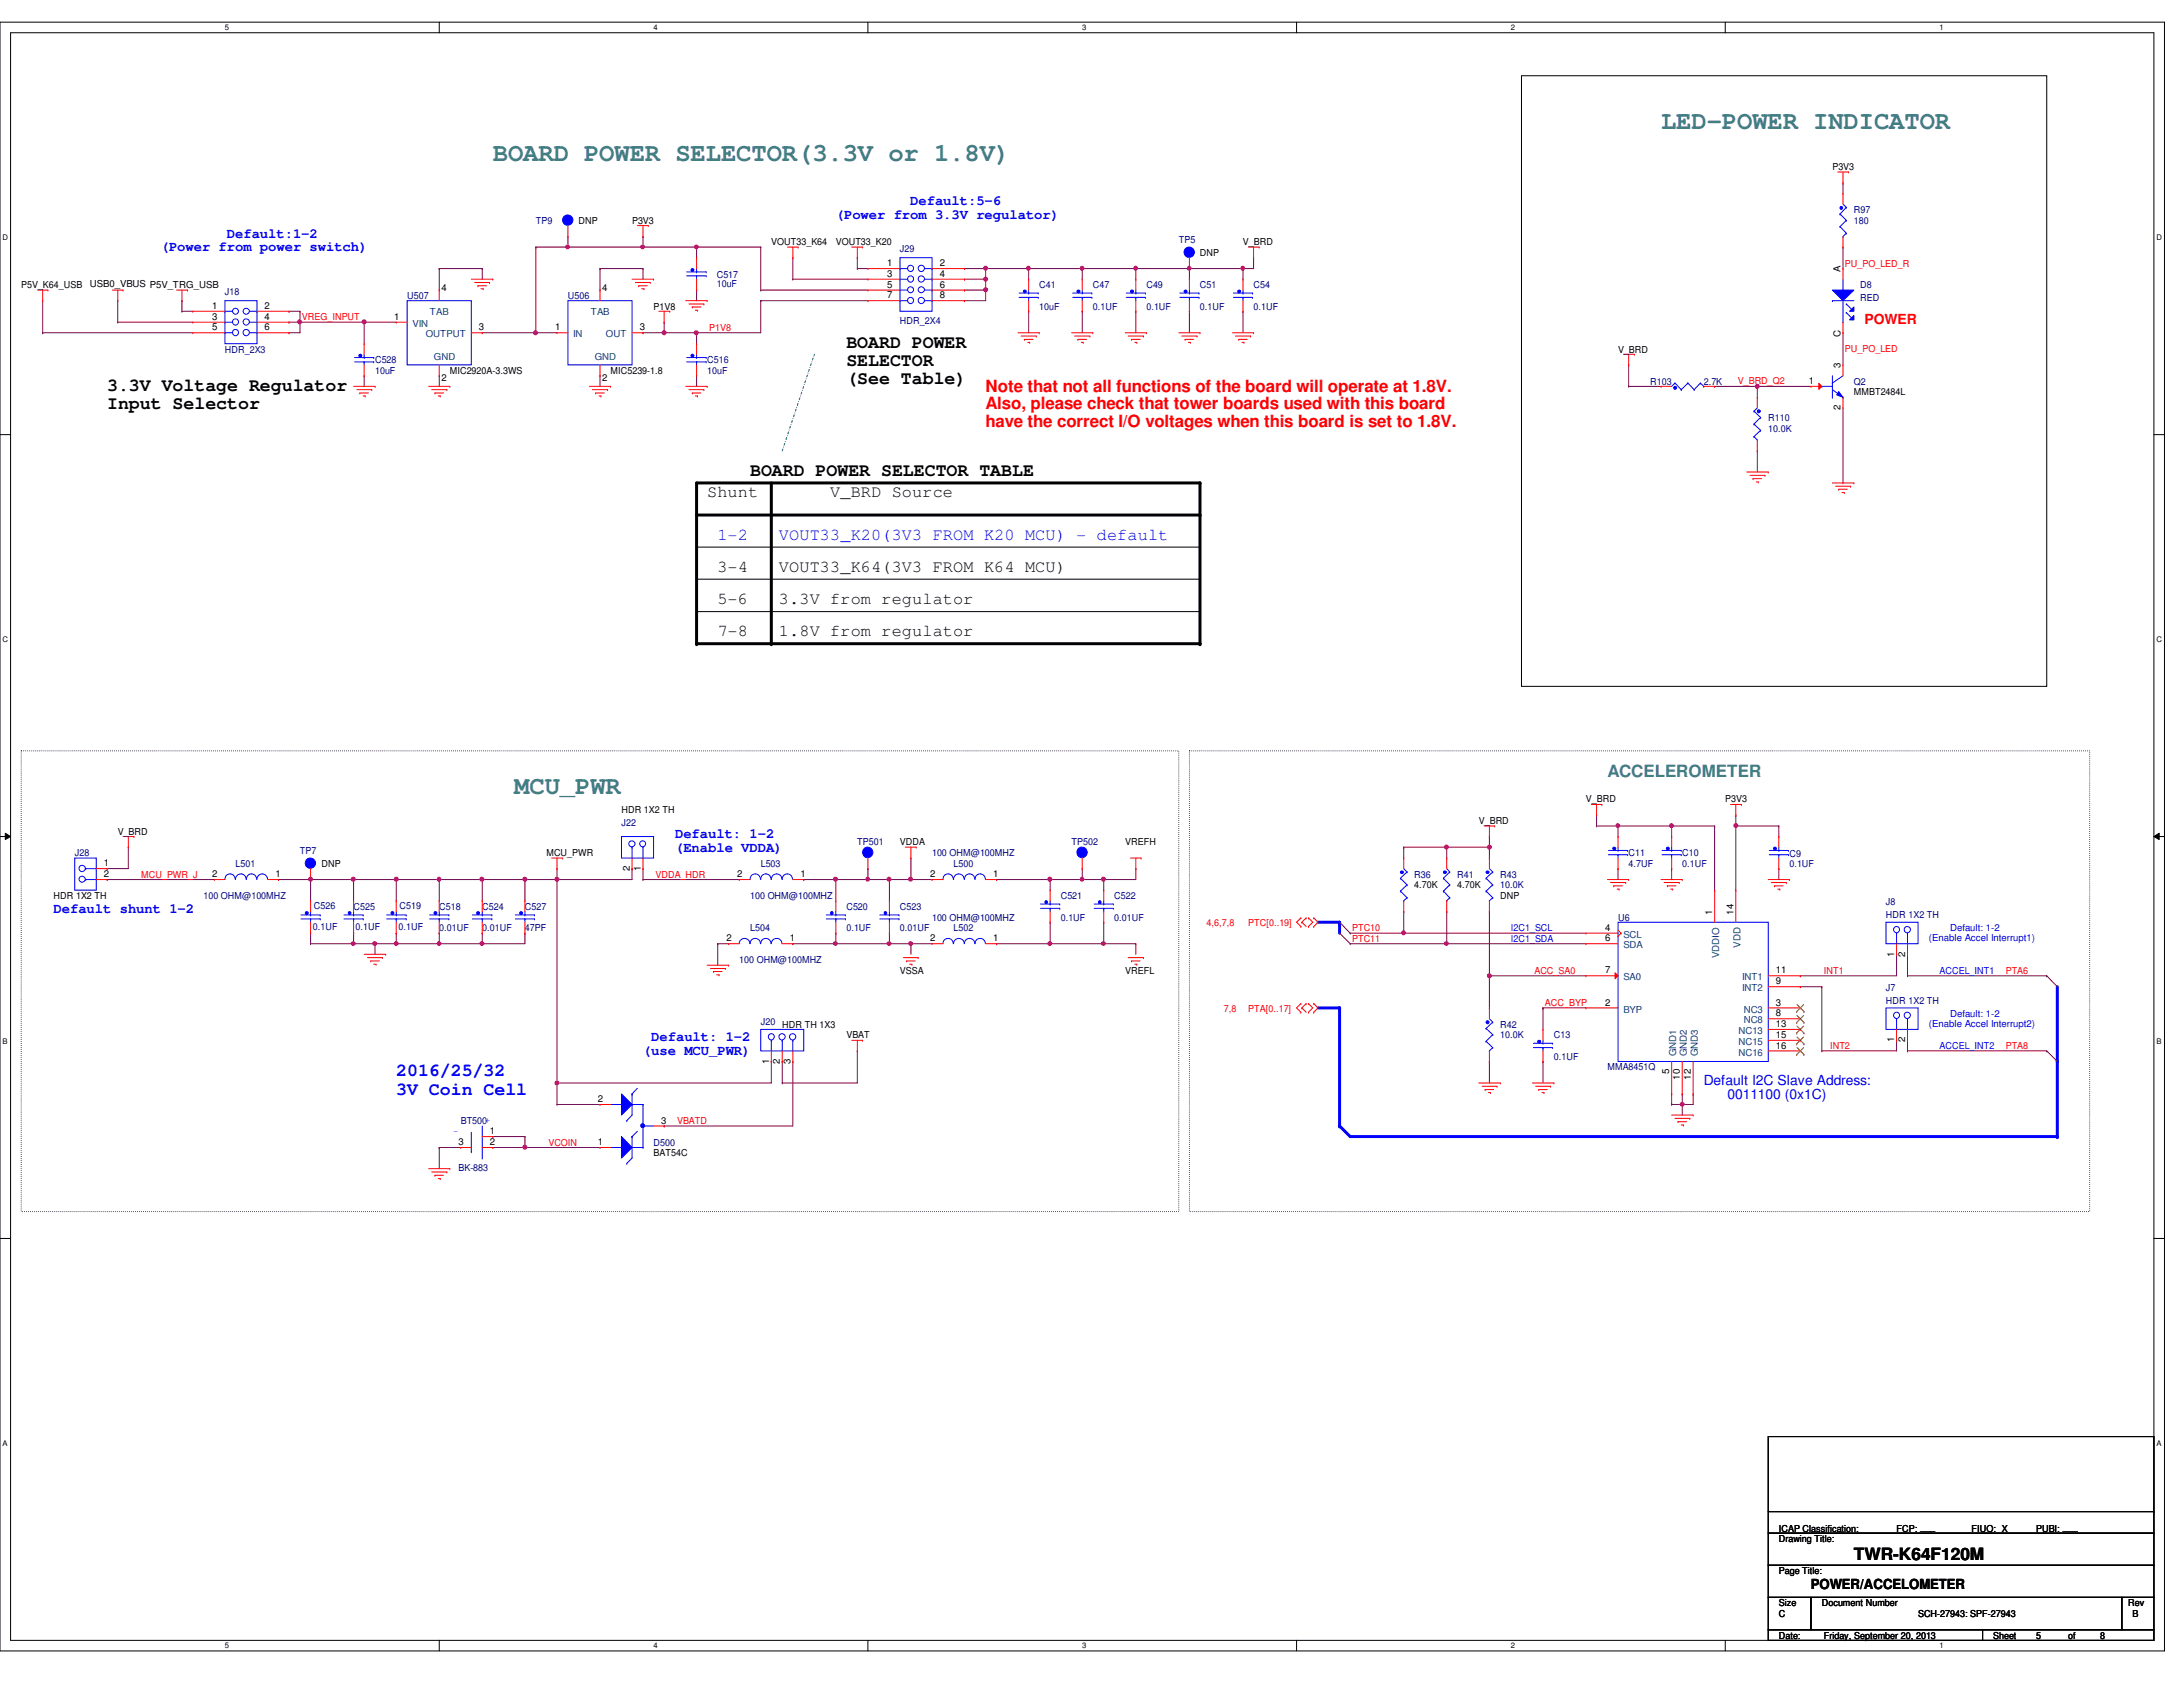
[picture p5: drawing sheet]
<svg xmlns="http://www.w3.org/2000/svg" width="279mm" height="216mm" viewBox="0 0 279 216" stroke-linecap="round" stroke-linejoin="round" font-family="sans-serif">
<defs><g id="words">
<g font-size="3.3" fill="#408080">
<text x="212.6" y="16.5">LED-POWER INDICATOR</text>
<text x="63.1" y="20.6">BOARD POWER SELECTOR(3.3V or 1.8V)</text>
<text x="65.8" y="101.6">MCU_PWR</text>
</g>
<g font-size="2.3">
<text x="108.3" y="44.5">BOARD POWER</text>
<text x="108.3" y="46.8">SELECTOR</text>
<text x="13.7" y="50">3.3V Voltage Regulator</text>
<text x="13.7" y="52.3">Input Selector</text>
<text x="108.3" y="49.1">(See Table)</text>
<text x="96" y="61">BOARD POWER SELECTOR TABLE</text>
</g>
<g font-size="2.3" fill="#00f">
<text x="50.7" y="137.8">2016/25/32</text>
<text x="50.7" y="140.1">3V Coin Cell</text>
</g>
<g font-size="2.2" fill="#f00">
<text x="126.2" y="50.1">Note that not all functions of the board will operate at 1.8V.</text>
<text x="126.2" y="52.4">Also, please check that tower boards used with this board</text>
<text x="126.2" y="54.6">have the correct I/O voltages when this board is set to 1.8V.</text>
</g>
<g font-size="2.2">
<text x="90.5" y="63.6">Shunt</text>
<text x="106.3" y="63.6">V_BRD Source</text>
<text x="91.8" y="73.2">3-4</text>
<text x="91.8" y="77.3">5-6</text>
<text x="99.7" y="73.2">VOUT33_K64(3V3 FROM K64 MCU)</text>
<text x="99.7" y="77.3">3.3V from regulator</text>
<text x="91.8" y="81.4">7-8</text>
<text x="99.7" y="81.4">1.8V from regulator</text>
<text x="237.3" y="199.6">TWR-K64F120M</text>
</g>
<g font-size="2.2" fill="#00f">
<text x="91.8" y="69">1-2</text>
<text x="99.7" y="69">VOUT33_K20(3V3 FROM K20 MCU) - default</text>
</g>
<text font-size="2.2" fill="#408080" x="205.7" y="99.5">ACCELEROMETER</text>
<g font-size="1.8" fill="#00f">
<text x="107" y="28.1">(Power from 3.3V regulator)</text>
<text x="116.5" y="26.3">Default:5-6</text>
<text x="20.6" y="32.2">(Power from power switch)</text>
<text x="29" y="30.4">Default:1-2</text>
<text x="86.4" y="107.2">Default: 1-2</text>
<text x="86.4" y="109">(Enable VDDA)</text>
<text x="6.9" y="116.8">Default shunt 1-2</text>
<text x="82.3" y="135">(use MCU_PWR)</text>
<text x="83.4" y="133.3">Default: 1-2</text>
<text x="218.1" y="138.9">Default I2C Slave Address:</text>
<text x="221.1" y="140.7">0011100 (0x1C)</text>
</g>
<text font-size="1.8" fill="#f00" x="238.6" y="41.5">POWER</text>
<text font-size="1.8" x="231.8" y="203.4">POWER/ACCELOMETER</text>
<g font-size="1.2">
<text x="234.5" y="21.8">P3V3</text>
<text x="74" y="28.7">DNP</text>
<text x="80.9" y="28.7">P3V3</text>
<text x="98.7" y="31.4">VOUT33_K64</text>
<text x="107" y="31.4">VOUT33_K20</text>
<text x="113.5" y="34.1">1</text>
<text x="113.5" y="35.4">3</text>
<text x="120.3" y="34.1">2</text>
<text x="120.3" y="35.4">4</text>
<text x="153.6" y="32.8">DNP</text>
<text x="159.1" y="31.4">V_BRD</text>
<text x="235.6" y="34.8" transform="rotate(-90 235.6 34.8)">A</text>
<text x="2.7" y="36.9">P5V_K64_USB</text>
<text x="11.5" y="36.7">USB0_VBUS P5V_TRG_USB</text>
<text x="27.1" y="39.5">1</text>
<text x="27.1" y="40.9">3</text>
<text x="33.9" y="39.5">2</text>
<text x="33.9" y="40.9">4</text>
<text x="50.5" y="40.9">1</text>
<text x="56.5" y="37.3">4</text>
<text x="77.1" y="37.3">4</text>
<text x="83.7" y="39.6">P1V8</text>
<text x="113.5" y="36.8">5</text>
<text x="113.5" y="38.2">7</text>
<text x="120.3" y="36.8">6</text>
<text x="120.3" y="38.2">8</text>
<text x="27.1" y="42.3">5</text>
<text x="33.9" y="42.3">6</text>
<text x="57.6" y="47.8">MIC2920A-3.3WS</text>
<text x="61.3" y="42.3">3</text>
<text x="71" y="42.3">1</text>
<text x="78.1" y="47.8">MIC5239-1.8</text>
<text x="81.9" y="42.3">3</text>
<text x="207.1" y="45.1">V_BRD</text>
<text x="235.6" y="47.1" transform="rotate(-90 235.6 47.1)">3</text>
<text x="235.6" y="43.1" transform="rotate(-90 235.6 43.1)">C</text>
<text x="56.5" y="48.8">2</text>
<text x="77.1" y="48.8">2</text>
<text x="231.5" y="49.1">1</text>
<text x="235.6" y="52.5" transform="rotate(-90 235.6 52.5)">2</text>
<text x="237.3" y="50.6">MMBT2484L</text>
<text x="15.1" y="106.8">V_BRD</text>
<text x="79.5" y="104.1">HDR 1X2 TH</text>
<text x="189.3" y="105.5">V_BRD</text>
<text x="203" y="102.7">V_BRD</text>
<text x="220.8" y="102.7">P3V3</text>
<text x="13.3" y="110.9">1</text>
<text x="13.3" y="112.3">2</text>
<text x="27.1" y="112.3">2</text>
<text x="35.3" y="112.3">1</text>
<text x="41.1" y="111">DNP</text>
<text x="69.9" y="109.6">MCU_PWR</text>
<text x="80.6" y="111.5" transform="rotate(-90 80.6 111.5)">2</text>
<text x="82" y="111.5" transform="rotate(-90 82 111.5)">1</text>
<text x="94.4" y="112.3">2</text>
<text x="102.4" y="112.3">1</text>
<text x="115.2" y="108.2">VDDA</text>
<text x="119" y="112.3">2</text>
<text x="127.1" y="112.3">1</text>
<text x="144" y="108.2">VREFH</text>
<text x="181" y="113.7">4.70K</text>
<text x="186.5" y="113.7">4.70K</text>
<text x="6.9" y="115.1">HDR 1X2 TH</text>
<text x="192" y="115.1">DNP</text>
<text x="205.4" y="119.1">4</text>
<text x="219.2" y="117.1" transform="rotate(-90 219.2 117.1)">1</text>
<text x="221.9" y="117.1" transform="rotate(-90 221.9 117.1)">14</text>
<text x="93" y="120.5">2</text>
<text x="101.1" y="120.5">1</text>
<text x="115.2" y="124.7">VSSA</text>
<text x="119" y="120.5">2</text>
<text x="127.1" y="120.5">1</text>
<text x="144" y="124.7">VREFL</text>
<text x="205.4" y="120.5">6</text>
<text x="205.4" y="124.6">7</text>
<text x="227.3" y="124.6">11</text>
<text x="227.3" y="126">9</text>
<text x="242.4" y="122.4" transform="rotate(-90 242.4 122.4)">1</text>
<text x="243.8" y="122.4" transform="rotate(-90 243.8 122.4)">2</text>
<text x="100.1" y="131.5">HDR TH 1X3</text>
<text x="205.4" y="128.7">2</text>
<text x="227.3" y="128.7">3</text>
<text x="227.3" y="130.1">8</text>
<text x="227.3" y="131.4">13</text>
<text x="98.4" y="136.1" transform="rotate(-90 98.4 136.1)">1</text>
<text x="99.8" y="136.1" transform="rotate(-90 99.8 136.1)">2</text>
<text x="101.2" y="136.1" transform="rotate(-90 101.2 136.1)">3</text>
<text x="108.3" y="132.9">VBAT</text>
<text x="213.7" y="137.5" transform="rotate(-90 213.7 137.5)">5</text>
<text x="227.3" y="132.8">15</text>
<text x="227.3" y="134.2">16</text>
<text x="242.4" y="133.4" transform="rotate(-90 242.4 133.4)">1</text>
<text x="243.8" y="133.4" transform="rotate(-90 243.8 133.4)">2</text>
<text x="76.5" y="141.1">2</text>
<text x="84.6" y="143.8">3</text>
<text x="215" y="138.2" transform="rotate(-90 215 138.2)">10</text>
<text x="216.4" y="138.2" transform="rotate(-90 216.4 138.2)">12</text>
<text x="58.7" y="146.6">3</text>
<text x="62.7" y="145.2">1</text>
<text x="62.7" y="146.6">2</text>
<text x="76.5" y="146.6">1</text>
<text x="83.7" y="148">BAT54C</text>
<text x="227.7" y="197.4">Drawing Title:</text>
<text x="227.7" y="196">ICAP Classification:</text>
<text x="242.7" y="196">FCP: ___</text>
<text x="252.3" y="196">FIUO: X</text>
<text x="260.6" y="196">PUBI: ___</text>
<text x="227.7" y="201.5">Page Title:</text>
<text x="227.7" y="205.6">Size</text>
<text x="227.7" y="209.7">Date:</text>
<text x="227.7" y="207">C</text>
<text x="233.2" y="205.6">Document Number</text>
<text x="233.4" y="209.7">Friday, September 20, 2013</text>
<text x="245.5" y="207">SCH-27943: SPF-27943</text>
<text x="255.1" y="209.7">Sheet</text>
<text x="260.6" y="209.7">5</text>
<text x="264.7" y="209.7">of</text>
<text x="268.8" y="209.7">8</text>
<text x="272.4" y="205.6">Rev</text>
<text x="272.9" y="207">B</text>
</g>
<g font-size="1.2" fill="#000080">
<text x="68.6" y="28.7">TP9</text>
<text x="237.3" y="27.3">R97</text>
<text x="237.3" y="28.7">180</text>
<text x="91.7" y="35.5">C517</text>
<text x="115.2" y="32.2">J29</text>
<text x="150.9" y="31.1">TP5</text>
<text x="28.8" y="37.7">J18</text>
<text x="52.1" y="38.3">U507</text>
<text x="72.7" y="38.3">U506</text>
<text x="91.7" y="36.7">10uF</text>
<text x="115.2" y="41.5">HDR_2X4</text>
<text x="133" y="36.9">C41</text>
<text x="133" y="39.6">10uF</text>
<text x="139.9" y="36.9">C47</text>
<text x="139.9" y="39.6">0.1UF</text>
<text x="146.7" y="36.9">C49</text>
<text x="146.7" y="39.6">0.1UF</text>
<text x="153.6" y="36.9">C51</text>
<text x="153.6" y="39.6">0.1UF</text>
<text x="160.4" y="36.9">C54</text>
<text x="160.4" y="39.6">0.1UF</text>
<text x="238.1" y="36.9">D8</text>
<text x="238.1" y="38.5">RED</text>
<text x="28.8" y="45.1">HDR_2X3</text>
<text x="48" y="46.5">C528</text>
<text x="48" y="47.8">10uF</text>
<text x="90.5" y="46.5">C516</text>
<text x="90.5" y="47.8">10uF</text>
<text x="211.2" y="49.2">R103</text>
<text x="218.1" y="49.2">2.7K</text>
<text x="226.3" y="53.9">R110</text>
<text x="237.3" y="49.2">Q2</text>
<text x="226.3" y="55.2">10.0K</text>
<text x="79.5" y="105.7">J22</text>
<text x="9.6" y="109.6">J28</text>
<text x="30.1" y="111">L501</text>
<text x="38.4" y="109.3">TP7</text>
<text x="97.4" y="111">L503</text>
<text x="109.7" y="108.2">TP501</text>
<text x="119.3" y="109.6">100 OHM@100MHZ</text>
<text x="122" y="111">L500</text>
<text x="137.2" y="108.2">TP502</text>
<text x="181" y="112.3">R36</text>
<text x="186.5" y="112.3">R41</text>
<text x="192" y="112.3">R43</text>
<text x="192" y="113.7">10.0K</text>
<text x="208.4" y="109.6">C11</text>
<text x="208.4" y="111">4.7UF</text>
<text x="215.3" y="109.6">C10</text>
<text x="215.3" y="111">0.1UF</text>
<text x="229" y="109.7">C9</text>
<text x="229" y="111">0.1UF</text>
<text x="26" y="115.1">100 OHM@100MHZ</text>
<text x="40" y="119">0.1UF</text>
<text x="40.2" y="116.3">C526</text>
<text x="45.3" y="116.4">C525</text>
<text x="45.5" y="119">0.1UF</text>
<text x="51" y="119">0.1UF</text>
<text x="51.1" y="116.3">C519</text>
<text x="56.2" y="116.4">C518</text>
<text x="56.2" y="119.2">0.01UF</text>
<text x="61.7" y="116.4">C524</text>
<text x="61.7" y="119.2">0.01UF</text>
<text x="67.2" y="116.4">C527</text>
<text x="67.2" y="119.2">47PF</text>
<text x="96" y="119.2">L504</text>
<text x="96" y="115.1">100 OHM@100MHZ</text>
<text x="108.3" y="116.4">C520</text>
<text x="108.3" y="119.2">0.1UF</text>
<text x="115.2" y="116.4">C523</text>
<text x="115.2" y="119.2">0.01UF</text>
<text x="119.3" y="117.8">100 OHM@100MHZ</text>
<text x="122" y="119.2">L502</text>
<text x="135.8" y="115.1">C521</text>
<text x="135.8" y="117.8">0.1UF</text>
<text x="142.6" y="115.1">C522</text>
<text x="142.6" y="117.8">0.01UF</text>
<text x="207.1" y="117.8">U6</text>
<text x="241.4" y="115.9">J8</text>
<text x="241.4" y="117.5">HDR 1X2 TH</text>
<text x="94.6" y="123.3">100 OHM@100MHZ</text>
<text x="97.4" y="131.2">J20</text>
<text x="192" y="131.5">R42</text>
<text x="241.4" y="126.9">J7</text>
<text x="241.4" y="128.5">HDR 1X2 TH</text>
<text x="192" y="132.9">10.0K</text>
<text x="198.9" y="132.9">C13</text>
<text x="198.9" y="135.6">0.1UF</text>
<text x="205.7" y="137">MMA8451Q</text>
<text x="59" y="143.8">BT500+</text>
<text x="58.7" y="149.9">BK-883</text>
<text x="83.7" y="146.6">D500</text>
</g>
<g font-size="1.2" fill="#f00">
<text x="236.1" y="34.1">PU_PO_LED_R</text>
<text x="38.7" y="41">VREG_INPUT</text>
<text x="90.8" y="42.3">P1V8</text>
<text x="236.1" y="45.1">PU_PO_LED</text>
<text x="222.4" y="49.2">V_BRD_Q2</text>
<text x="18.1" y="112.3">MCU_PWR_J</text>
<text x="83.9" y="112.3">VDDA_HDR</text>
<text x="154.4" y="118.5">4,6,7,8</text>
<text x="159.8" y="118.5">PTC[0..19]</text>
<text x="173.1" y="119.2">PTC10</text>
<text x="173.1" y="120.5">PTC11</text>
<text x="196.4" y="124.6">ACC_SA0</text>
<text x="233.4" y="124.6">INT1</text>
<text x="256.7" y="124.6">PTA6</text>
<text x="156.6" y="129.5">7,8</text>
<text x="159.8" y="129.5">PTA[0..17]</text>
<text x="197.7" y="128.7">ACC_BYP</text>
<text x="234.2" y="134.2">INT2</text>
<text x="256.7" y="134.2">PTA8</text>
<text x="86.7" y="143.8">VBATD</text>
<text x="70.2" y="146.6">VCOIN</text>
</g>
<g font-size="1.2" fill="#004080">
<text x="52.8" y="41.8">VIN</text>
<text x="55" y="40.3">TAB</text>
<text x="75.6" y="40.3">TAB</text>
<text x="54.5" y="43.2">OUTPUT</text>
<text x="55.5" y="46">GND</text>
<text x="73.4" y="43.2">IN</text>
<text x="76.1" y="46">GND</text>
<text x="77.6" y="43.2">OUT</text>
<text x="207.8" y="120">SCL</text>
<text x="207.8" y="121.4">SDA</text>
<text x="207.8" y="125.5">SA0</text>
<text x="220" y="122.6" transform="rotate(-90 220 122.6)">VDDIO</text>
<text x="222.8" y="121.3" transform="rotate(-90 222.8 121.3)">VDD</text>
<text x="223" y="125.5">INT1</text>
<text x="207.8" y="129.6">BYP</text>
<text x="223" y="126.9">INT2</text>
<text x="223.2" y="129.6">NC3</text>
<text x="223.2" y="131">NC8</text>
<text x="214.5" y="135.2" transform="rotate(-90 214.5 135.2)">GND1</text>
<text x="215.9" y="135.2" transform="rotate(-90 215.9 135.2)">GND2</text>
<text x="217.3" y="135.2" transform="rotate(-90 217.3 135.2)">GND3</text>
<text x="222.5" y="132.3">NC13</text>
<text x="222.5" y="133.7">NC15</text>
<text x="222.5" y="135.1">NC16</text>
</g>
<g font-size="1.2" fill="#00f">
<text x="193.4" y="119.2">I2C1_SCL</text>
<text x="249.6" y="119.2">Default: 1-2</text>
<text x="193.4" y="120.6">I2C1_SDA</text>
<text x="246.9" y="120.4">(Enable Accel Interrupt1)</text>
<text x="248.2" y="124.7">ACCEL_INT1</text>
<text x="246.9" y="131.4">(Enable Accel Interrupt2)</text>
<text x="249.6" y="130.1">Default: 1-2</text>
<text x="248.2" y="134.3">ACCEL_INT2</text>
<text x="58" y="145.1">-</text>
</g>
<g font-size="1">
<text x="28.8" y="3.9">5</text>
<text x="83.7" y="3.9">4</text>
<text x="138.5" y="3.9">3</text>
<text x="193.4" y="3.9">2</text>
<text x="248.2" y="3.9">1</text>
<text x=".3" y="30.8">D</text>
<text x="276" y="30.8">D</text>
<text x=".3" y="82.2">C</text>
<text x="276" y="82.2">C</text>
<text x=".3" y="133.6">B</text>
<text x="276" y="133.6">B</text>
<text x=".3" y="185.1">A</text>
<text x="276" y="185.1">A</text>
<text x="28.8" y="210.9">5</text>
<text x="83.7" y="210.9">4</text>
<text x="138.5" y="210.9">3</text>
<text x="193.4" y="210.9">2</text>
<text x="248.2" y="210.9">1</text>
</g>
</g></defs>
<path d="M0 2.8h277v208.5h-277zM1.4 4.2h274.3v205.7h-274.3z" fill="none" stroke="#000" stroke-width=".13"/>
<g fill="#fff">
<path d="M28.8 3h.5v1.1h-.5z"/>
<path d="M28.8 210.1h.5v1.1h-.5z"/>
</g>
<path d="M56.2 2.8v1.4M56.2 209.9v1.4" fill="none" stroke="#000" stroke-width=".13"/>
<g fill="#fff">
<path d="M83.7 3h.5v1.1h-.5z"/>
<path d="M83.7 210.1h.5v1.1h-.5z"/>
</g>
<path d="M111.1 2.8v1.4M111.1 209.9v1.4" fill="none" stroke="#000" stroke-width=".13"/>
<g fill="#fff">
<path d="M138.5 3h.6v1.1h-.6z"/>
<path d="M138.5 210.1h.6v1.1h-.6z"/>
</g>
<path d="M165.9 2.8v1.4M165.9 209.9v1.4" fill="none" stroke="#000" stroke-width=".13"/>
<g fill="#fff">
<path d="M193.4 3h.5v1.1h-.5z"/>
<path d="M193.4 210.1h.5v1.1h-.5z"/>
</g>
<path d="M220.8 2.8v1.4M220.8 209.9v1.4" fill="none" stroke="#000" stroke-width=".13"/>
<g fill="#fff">
<path d="M248.2 3h.6v1.1h-.6z"/>
<path d="M248.2 210.1h.6v1.1h-.6z"/>
<path d="M.3 29.9h.8v1.1h-.8z"/>
<path d="M276 29.9h.7v1.1h-.7z"/>
<path d="M.3 81.3h.8v1.1h-.8z"/>
<path d="M276 81.3h.7v1.1h-.7z"/>
</g>
<path d="M0 55.6h1.4M275.7 55.6h1.3" fill="none" stroke="#000" stroke-width=".13"/>
<g fill="#fff">
<path d="M.3 132.8h.7v1.1h-.7z"/>
<path d="M276 132.8h.6v1.1h-.6z"/>
</g>
<path d="M0 107.1h1.4M.7 106.6l.7 .5-.7 .3zM275.7 107.1l.7-.5v.8zM275.7 107.1h1.3" fill="none" stroke="#000" stroke-width=".13"/>
<path d="M.7 106.6l.7 .5-.7 .3zM275.7 107.1l.7-.5v.8z" fill="#000"/>
<g fill="#fff">
<path d="M.3 184.2h.7v1.1h-.7z"/>
<path d="M276 184.2h.6v1.1h-.6z"/>
</g>
<path d="M194.7 9.7h67.3v78.1h-67.3zM89.2 70h64.4M89.2 78.3h64.4M89.2 74.1h64.4M153.6 70h.1M153.6 78.3h.1M153.6 74.1h.1M0 158.5h1.4M275.7 158.5h1.3" fill="none" stroke="#000" stroke-width=".13"/>
<path d="M2.7 96.1h148.2v59h-148.2zM152.2 96.1h115.3v59h-115.3z" fill="none" stroke="#000" stroke-width=".13" stroke-dasharray="0 .3"/>
<path d="M89.2 61.8h64.4v20.6h-64.4zM89.2 65.9h64.4M98.7 61.8v20.6" fill="none" stroke="#000" stroke-width=".38"/>
<g fill="#000">
<circle cx="153.6" cy="65.9" r=".19"/>
<circle cx="153.6" cy="61.8" r=".19"/>
<circle cx="89.2" cy="82.4" r=".19"/>
<circle cx="98.7" cy="82.4" r=".19"/>
<circle cx="153.6" cy="82.4" r=".19"/>
</g>
<path d="M100.1 57.7l4.1-12.4M104.2 45.3h.1" fill="none" stroke="#008040" stroke-width=".13" stroke-dasharray=".3 .3 0 .3"/>
<path d="M97.4 38.5h.1M97.4 31.6h.1M97.4 31.6v5.5M97.4 38.5v4.1M68.6 42.6h.1M68.6 42.6h2.7" fill="none" stroke="#800040" stroke-width=".13"/>
<circle cx="68.5" cy="42.6" r=".26" fill="#f0f"/>
<circle cx="68.5" cy="42.6" r=".26" fill="none" stroke="#f0f" stroke-width=".13"/>
<g fill="none" stroke="#800040" stroke-width=".13">
<path d="M56.2 34.4h.1M56.2 34.4h5.5M56.2 34.4v2.7M61.7 34.4h.1M61.7 34.4v1.3M72.7 31.6h.1M72.7 31.6h9.6M76.8 34.4h.1M76.8 34.4h5.5M76.8 34.4v2.7M82.3 34.4h.1M82.3 34.4v1.3"/>
<path d="M131.7 34.4h.1M131.7 34.4h6.8M152.2 39.8h.1M152.2 34.4h.1M152.2 34.4v1.3M152.2 39.8v2.8M56.2 48.1h.1M56.2 48.1v1.3M76.8 48.1h.1M76.8 48.1v1.3"/>
</g>
<path d="M131.5 34.1h.1l.2 .1v.3l-.2 .1-.1-.1z" fill-rule="evenodd" fill="#f0f"/>
<path d="M131.5 34.1h.1l.2 .1v.3l-.2 .1-.1-.1z" fill="none" stroke="#f0f" stroke-width=".13"/>
<path d="M85 42.6h.1M85 42.6h12.4M89.2 42.6h.1M89.2 48.1h.1M89.2 48.1v1.3" fill="none" stroke="#800040" stroke-width=".13"/>
<circle cx="85" cy="42.6" r=".26" fill="#f0f"/>
<circle cx="85" cy="42.6" r=".26" fill="none" stroke="#f0f" stroke-width=".13"/>
<path d="M126.2 34.4h.1M126.2 34.4h5.5M152.2 34.4h.1M152.2 34.4h6.9" fill="none" stroke="#800040" stroke-width=".13"/>
<path d="M158.9 34.1h.1l.3 .1-.1 .3-.2 .1-.1-.1z" fill-rule="evenodd" fill="#f0f"/>
<path d="M158.9 34.1h.1l.3 .1-.1 .3-.2 .1-.1-.1z" fill="none" stroke="#f0f" stroke-width=".13"/>
<path d="M152 34.1h.2l.2 .1v.3l-.2 .1-.2-.1z" fill-rule="evenodd" fill="#f0f"/>
<path d="M152 34.1h.2l.2 .1v.3l-.2 .1-.2-.1z" fill="none" stroke="#f0f" stroke-width=".13"/>
<path d="M68.6 31.6h.1M72.7 30.3h.1M72.7 30.3v1.3h-4.1M82.3 30.3h.1M82.3 30.3v1.3" fill="none" stroke="#800040" stroke-width=".13"/>
<circle cx="72.6" cy="31.6" r=".25" fill="#f0f"/>
<circle cx="72.6" cy="31.6" r=".25" fill="none" stroke="#f0f" stroke-width=".13"/>
<path d="M138.5 34.4h.1M138.5 34.4h6.9" fill="none" stroke="#800040" stroke-width=".13"/>
<path d="M145.2 34.1h.1l.2 .1v.3l-.2 .1-.1-.1z" fill-rule="evenodd" fill="#f0f"/>
<path d="M145.2 34.1h.1l.2 .1v.3l-.2 .1-.1-.1z" fill="none" stroke="#f0f" stroke-width=".13"/>
<path d="M138.3 34.1h.2l.2 .1-.1 .3-.1 .1-.2-.1z" fill-rule="evenodd" fill="#f0f"/>
<path d="M138.3 34.1h.2l.2 .1-.1 .3-.1 .1-.2-.1z" fill="none" stroke="#f0f" stroke-width=".13"/>
<g fill="none" stroke="#800040" stroke-width=".13">
<path d="M68.6 31.6h.1M68.6 31.6v11h-6.9M89.2 31.6h.1M89.2 37.1h.1M89.2 31.6h8.2M89.2 31.6v1.4M89.2 37.1v1.4M97.4 38.5h.1M97.4 38.5h13.7M131.7 39.8h.1M131.7 34.4h.1M131.7 34.4v1.3"/>
<path d="M131.7 39.8v2.8M138.5 39.8h.1M138.5 34.4h.1M138.5 34.4v1.3M138.5 39.8v2.8M159.1 39.8h.1M159.1 34.4h.1M159.1 34.4v1.3M159.1 39.8v2.8M160.4 33h.1M160.4 33v1.4M46.6 41.2h.1"/>
<path d="M46.6 41.2h4.1M46.6 41.2v2.8M61.7 42.6h.1M235.9 52.2v9.6M235.9 61.8h.1"/>
</g>
<circle cx="46.6" cy="41.2" r=".26" fill="#f0f"/>
<circle cx="46.6" cy="41.2" r=".26" fill="none" stroke="#f0f" stroke-width=".13"/>
<path d="M82.3 31.6h.1M82.3 31.6h6.9M38.4 41.2h.1M38.4 41.2h8.2M82.3 42.6h.1M82.3 42.6h2.7" fill="none" stroke="#800040" stroke-width=".13"/>
<circle cx="89.1" cy="31.6" r=".25" fill="#f0f"/>
<circle cx="89.1" cy="31.6" r=".25" fill="none" stroke="#f0f" stroke-width=".13"/>
<circle cx="82.3" cy="31.6" r=".25" fill="#f0f"/>
<circle cx="82.3" cy="31.6" r=".25" fill="none" stroke="#f0f" stroke-width=".13"/>
<path d="M145.4 39.8h.1M145.4 34.4h.1M145.4 34.4v1.3M145.4 39.8v2.8M89.2 42.6h.1M89.2 42.6v1.4" fill="none" stroke="#800040" stroke-width=".13"/>
<circle cx="89.1" cy="42.6" r=".26" fill="#f0f"/>
<circle cx="89.1" cy="42.6" r=".26" fill="none" stroke="#f0f" stroke-width=".13"/>
<g fill="none" stroke="#800040" stroke-width=".13">
<path d="M145.4 34.4h.1M145.4 34.4h6.8M85 41.2h.1M85 41.2v1.4M71.3 111.2h.1M71.3 111.2v1.4M56.2 146.9h.1M56.2 146.9h2.8M67.2 146.9h.1M67.2 146.9h9.6M71.3 141.4h.1M71.3 141.4h5.5"/>
<path d="M85 144.1h.1M85 144.1h16.5"/>
</g>
<circle cx="67.2" cy="146.8" r=".26" fill="#f0f"/>
<circle cx="67.2" cy="146.8" r=".26" fill="none" stroke="#f0f" stroke-width=".13"/>
<g fill="none" stroke="#800040" stroke-width=".13">
<path d="M71.3 112.6h.1M71.3 112.6h9.6M56.2 120.8h.1M56.2 120.8h5.5M71.3 138.6h.1M71.3 138.6v2.8M98.7 135.8h.1M98.7 135.8v2.8h-27.4M100.1 135.8h.1M100.1 138.6h.1M100.1 135.8v2.8M101.5 135.8h.1"/>
<path d="M101.5 135.8v8.3M109.7 134.5h.1M109.7 134.5v4.1h-9.6M56.2 146.9h.1M56.2 146.9v2.7M63.1 145.5h.1M63.1 146.9h.1M63.1 145.5h4.1M67.2 145.5h.1M67.2 145.5v1.4h-4.1"/>
</g>
<circle cx="61.7" cy="120.7" r=".25" fill="#f0f"/>
<circle cx="61.7" cy="120.7" r=".25" fill="none" stroke="#f0f" stroke-width=".13"/>
<path d="M50.7 112.6h.1M50.7 112.6h5.5" fill="none" stroke="#800040" stroke-width=".13"/>
<path d="M56 112.3h.2l.2 .1v.3l-.2 .1-.2-.1z" fill-rule="evenodd" fill="#f0f"/>
<path d="M56 112.3h.2l.2 .1v.3l-.2 .1-.2-.1z" fill="none" stroke="#f0f" stroke-width=".13"/>
<circle cx="50.7" cy="112.5" r=".26" fill="#f0f"/>
<circle cx="50.7" cy="112.5" r=".26" fill="none" stroke="#f0f" stroke-width=".13"/>
<path d="M45.3 112.6h.1M45.3 112.6h5.4M56.2 112.6h.1M56.2 112.6h11M61.7 112.6h.1M50.7 120.8h.1M50.7 120.8h5.5" fill="none" stroke="#800040" stroke-width=".13"/>
<path d="M56 120.6h.4v.1v.2l-.2 .1-.2-.1z" fill-rule="evenodd" fill="#f0f"/>
<path d="M56 120.6h.4v.1v.2l-.2 .1-.2-.1z" fill="none" stroke="#f0f" stroke-width=".13"/>
<circle cx="50.7" cy="120.7" r=".25" fill="#f0f"/>
<circle cx="50.7" cy="120.7" r=".25" fill="none" stroke="#f0f" stroke-width=".13"/>
<path d="M56.2 119.4h.1M56.2 119.4v1.4M61.7 119.4h.1M61.7 119.4v1.4M67.2 119.4h.1M67.2 119.4v1.4h-5.5M39.8 120.8h.1M39.8 120.8h8.2M45.3 120.8h.1M61.7 120.8h.1" fill="none" stroke="#800040" stroke-width=".13"/>
<circle cx="45.2" cy="120.7" r=".25" fill="#f0f"/>
<circle cx="45.2" cy="120.7" r=".25" fill="none" stroke="#f0f" stroke-width=".13"/>
<path d="M13.7 112.6h.1M13.7 111.2h.1M13.7 112.6h13.7M16.4 108.4h.1M16.4 108.4v2.8h-2.7M111.1 112.6h.1M111.1 112.6h2.7" fill="none" stroke="#800040" stroke-width=".13"/>
<path d="M110.9 112.3h.1l.3 .1-.1 .3-.2 .1-.1-.1z" fill-rule="evenodd" fill="#f0f"/>
<path d="M110.9 112.3h.1l.3 .1-.1 .3-.2 .1-.1-.1z" fill="none" stroke="#f0f" stroke-width=".13"/>
<path d="M138.5 112.6h.1M138.5 112.6h2.8" fill="none" stroke="#800040" stroke-width=".13"/>
<circle cx="141.2" cy="112.5" r=".26" fill="#f0f"/>
<circle cx="141.2" cy="112.5" r=".26" fill="none" stroke="#f0f" stroke-width=".13"/>
<path d="M138.3 112.3h.2l.2 .1-.1 .3-.1 .1-.2-.1z" fill-rule="evenodd" fill="#f0f"/>
<path d="M138.3 112.3h.2l.2 .1-.1 .3-.1 .1-.2-.1z" fill="none" stroke="#f0f" stroke-width=".13"/>
<path d="M102.9 112.6h.1M102.9 112.6h4.1" fill="none" stroke="#800040" stroke-width=".13"/>
<circle cx="106.9" cy="112.5" r=".26" fill="#f0f"/>
<circle cx="106.9" cy="112.5" r=".26" fill="none" stroke="#f0f" stroke-width=".13"/>
<path d="M107 112.6h.1M107 112.6v2.7M113.8 119.4h.1M113.8 112.6h.1M113.8 112.6v2.7M113.8 119.4v1.4h-6.8M116.6 109.8h.1M116.6 109.8v2.8M91.9 120.8h.1M91.9 120.8h1.4M91.9 120.8v2.7M107 120.8h.1" fill="none" stroke="#800040" stroke-width=".13"/>
<circle cx="113.8" cy="120.7" r=".25" fill="#f0f"/>
<circle cx="113.8" cy="120.7" r=".25" fill="none" stroke="#f0f" stroke-width=".13"/>
<path d="M127.6 112.6h.1M127.6 112.6h6.8" fill="none" stroke="#800040" stroke-width=".13"/>
<circle cx="134.4" cy="112.5" r=".26" fill="#f0f"/>
<circle cx="134.4" cy="112.5" r=".26" fill="none" stroke="#f0f" stroke-width=".13"/>
<path d="M116.6 120.8h.1M116.6 120.8v1.3" fill="none" stroke="#800040" stroke-width=".13"/>
<circle cx="116.5" cy="120.7" r=".25" fill="#f0f"/>
<circle cx="116.5" cy="120.7" r=".25" fill="none" stroke="#f0f" stroke-width=".13"/>
<g fill="none" stroke="#800040" stroke-width=".13">
<path d="M39.8 119.4h.1M39.8 119.4v1.4M45.3 119.4h.1M45.3 119.4v1.4M50.7 119.4h.1M50.7 119.4v1.4h-2.7M107 119.4h.1M107 119.4v1.4h-5.5M116.6 112.6h.1M116.6 112.6h2.7M134.4 112.6h.1M134.4 112.6v1.3"/>
<path d="M141.3 112.6h.1M141.3 118h.1M141.3 112.6v1.3M141.3 118v2.8M145.4 111.2h.1M145.4 111.2v1.4M48 120.8h.1M101.5 120.8h.1M113.8 120.8h.1M113.8 120.8h5.5M116.6 120.8h.1M141.3 120.8h.1"/>
<path d="M141.3 120.8h4.1M145.4 120.8h.1M145.4 120.8v1.3"/>
</g>
<circle cx="106.9" cy="120.7" r=".25" fill="#f0f"/>
<circle cx="106.9" cy="120.7" r=".25" fill="none" stroke="#f0f" stroke-width=".13"/>
<path d="M67.2 112.6h.1M67.2 112.6h4.1M127.6 120.8h.1M127.6 120.8h6.8" fill="none" stroke="#800040" stroke-width=".13"/>
<circle cx="71.3" cy="112.5" r=".26" fill="#f0f"/>
<circle cx="71.3" cy="112.5" r=".26" fill="none" stroke="#f0f" stroke-width=".13"/>
<circle cx="67.2" cy="112.5" r=".26" fill="#f0f"/>
<circle cx="67.2" cy="112.5" r=".26" fill="none" stroke="#f0f" stroke-width=".13"/>
<path d="M35.6 112.6h.1M35.6 112.6h4.2" fill="none" stroke="#800040" stroke-width=".13"/>
<circle cx="39.7" cy="112.5" r=".26" fill="#f0f"/>
<circle cx="39.7" cy="112.5" r=".26" fill="none" stroke="#f0f" stroke-width=".13"/>
<path d="M48 120.8h.1M48 120.8v1.3" fill="none" stroke="#800040" stroke-width=".13"/>
<circle cx="48" cy="120.7" r=".25" fill="#f0f"/>
<circle cx="48" cy="120.7" r=".25" fill="none" stroke="#f0f" stroke-width=".13"/>
<path d="M107 112.6h.1M107 112.6h4.1M113.8 112.6h.1M113.8 112.6h2.8" fill="none" stroke="#800040" stroke-width=".13"/>
<circle cx="116.5" cy="112.5" r=".26" fill="#f0f"/>
<circle cx="116.5" cy="112.5" r=".26" fill="none" stroke="#f0f" stroke-width=".13"/>
<circle cx="113.8" cy="112.5" r=".26" fill="#f0f"/>
<circle cx="113.8" cy="112.5" r=".26" fill="none" stroke="#f0f" stroke-width=".13"/>
<path d="M111.1 111.2h.1M111.1 111.2v1.4M134.4 120.8h.1M134.4 120.8h6.9" fill="none" stroke="#800040" stroke-width=".13"/>
<circle cx="141.2" cy="120.7" r=".25" fill="#f0f"/>
<circle cx="141.2" cy="120.7" r=".25" fill="none" stroke="#f0f" stroke-width=".13"/>
<circle cx="134.4" cy="120.7" r=".25" fill="#f0f"/>
<circle cx="134.4" cy="120.7" r=".25" fill="none" stroke="#f0f" stroke-width=".13"/>
<g fill="none" stroke="#800040" stroke-width=".13">
<path d="M39.8 112.6h.1M39.8 112.6v2.7M45.3 112.6h.1M45.3 112.6v2.7M50.7 112.6h.1M50.7 112.6v2.7M56.2 112.6h.1M56.2 112.6v2.7M61.7 112.6h.1M61.7 112.6v2.7M67.2 112.6h.1M67.2 112.6v2.7"/>
<path d="M134.4 112.6h.1M134.4 118h.1M134.4 118v2.8M138.5 111.2h.1M138.5 111.2v1.4h-4.1"/>
</g>
<circle cx="61.7" cy="112.5" r=".26" fill="#f0f"/>
<circle cx="61.7" cy="112.5" r=".26" fill="none" stroke="#f0f" stroke-width=".13"/>
<path d="M39.8 112.6h.1M39.8 112.6h5.5" fill="none" stroke="#800040" stroke-width=".13"/>
<circle cx="45.2" cy="112.5" r=".26" fill="#f0f"/>
<circle cx="45.2" cy="112.5" r=".26" fill="none" stroke="#f0f" stroke-width=".13"/>
<path d="M97.4 37.1h.1M97.4 37.1h13.7M101.5 35.7h.1M101.5 35.7h9.6M123.4 34.4h.1M123.4 34.4h2.8M141.3 112.6h.1M141.3 112.6h4.1" fill="none" stroke="#800040" stroke-width=".13"/>
<circle cx="126.2" cy="34.3" r=".26" fill="#f0f"/>
<circle cx="126.2" cy="34.3" r=".26" fill="none" stroke="#f0f" stroke-width=".13"/>
<path d="M109.7 33h.1M109.7 33v1.4M126.2 34.4h.1M126.2 34.4v1.3" fill="none" stroke="#800040" stroke-width=".13"/>
<circle cx="126.2" cy="35.7" r=".26" fill="#f0f"/>
<circle cx="126.2" cy="35.7" r=".26" fill="none" stroke="#f0f" stroke-width=".13"/>
<path d="M123.4 38.5h.1M123.4 37.1h.1M123.4 38.5h2.8M123.4 37.1h2.8" fill="none" stroke="#800040" stroke-width=".13"/>
<circle cx="126.2" cy="37.1" r=".26" fill="#f0f"/>
<circle cx="126.2" cy="37.1" r=".26" fill="none" stroke="#f0f" stroke-width=".13"/>
<g fill="none" stroke="#800040" stroke-width=".13">
<path d="M101.5 33h.1M101.5 33v2.7M109.7 34.4h.1M109.7 34.4h1.4M123.4 35.7h.1M123.4 35.7h2.8M126.2 37.1h.1M126.2 35.7h.1M126.2 35.7v2.8M159.1 34.4h.1M159.1 34.4h1.3M46.6 48.1h.1"/>
<path d="M46.6 48.1v1.3"/>
</g>
<path d="M171.4 144.1l1.4 1.4" fill="none" stroke="#00f" stroke-width=".38"/>
<circle cx="171.4" cy="144.1" r=".19" fill="#00f"/>
<path d="M207.1 105.7h.1M207.1 105.7v1.4M207.1 105.7h6.9M244.1 134.5h.1M244.1 124.9h.1M244.1 134.5h17.9M244.1 124.9h17.9" fill="none" stroke="#800040" stroke-width=".13"/>
<path d="M213.8 105.5l.1-.1 .2 .1v.3l-.2 .1-.1-.1z" fill-rule="evenodd" fill="#f0f"/>
<path d="M213.8 105.5l.1-.1 .2 .1v.3l-.2 .1-.1-.1z" fill="none" stroke="#f0f" stroke-width=".13"/>
<path d="M206.9 105.5l.2-.1 .2 .1-.1 .3-.1 .1-.2-.1z" fill-rule="evenodd" fill="#f0f"/>
<path d="M206.9 105.5l.2-.1 .2 .1-.1 .3-.1 .1-.2-.1z" fill="none" stroke="#f0f" stroke-width=".13"/>
<path d="M172.8 119.4h.1M172.8 119.4h6.9" fill="none" stroke="#800040" stroke-width=".13"/>
<path d="M179.5 119.2l.1-.1 .2 .1v.4h-.2h-.1z" fill-rule="evenodd" fill="#f0f"/>
<path d="M179.5 119.2l.1-.1 .2 .1v.4h-.2h-.1z" fill="none" stroke="#f0f" stroke-width=".13"/>
<path d="M172.8 120.8h.1M172.8 120.8h12.4" fill="none" stroke="#800040" stroke-width=".13"/>
<circle cx="185.1" cy="120.7" r=".25" fill="#f0f"/>
<circle cx="185.1" cy="120.7" r=".25" fill="none" stroke="#f0f" stroke-width=".13"/>
<path d="M179.7 119.4h.1M179.7 119.4h23.3M185.2 116.7h.1M185.2 116.7v4.1M185.2 120.8h.1M185.2 120.8h17.8" fill="none" stroke="#800040" stroke-width=".13"/>
<path d="M168.7 118h2.7" fill="none" stroke="#00f" stroke-width=".38"/>
<circle cx="171.4" cy="118" r=".19" fill="#00f"/>
<path d="M171.4 118v1.4" fill="none" stroke="#00f" stroke-width=".38"/>
<circle cx="171.4" cy="118" r=".19" fill="#00f"/>
<path d="M190.6 116.7h.1M190.6 116.7v8.2M214 140h.1M214 140v1.4M230.4 124.9h.1M230.4 124.9h12.3M233.2 134.5h.1M233.2 134.5h9.5" fill="none" stroke="#800040" stroke-width=".13"/>
<circle cx="190.6" cy="124.9" r=".26" fill="#f0f"/>
<circle cx="190.6" cy="124.9" r=".26" fill="none" stroke="#f0f" stroke-width=".13"/>
<g fill="none" stroke="#800040" stroke-width=".13">
<path d="M204.3 105.7h.1M204.3 105.7h2.8M214 105.7h.1M214 105.7v1.4M219.5 105.7h.1M219.5 105.7v8.2M190.6 124.9h.1M190.6 135.8h.1M190.6 124.9v4.1M190.6 135.8v2.8M190.6 124.9h12.4M197.5 129h.1"/>
<path d="M197.5 135.8h.1M197.5 129v2.7M197.5 135.8v2.8M197.5 129h5.5M216.7 140h.1M216.7 140v1.4h-1.4M215.3 141.4h.1"/>
</g>
<circle cx="215.3" cy="141.3" r=".25" fill="#f0f"/>
<circle cx="215.3" cy="141.3" r=".25" fill="none" stroke="#f0f" stroke-width=".13"/>
<path d="M214 105.7h.1M214 105.7h5.5M222.2 105.7h.1M222.2 105.7v8.2M215.3 140h.1M215.3 140v1.4" fill="none" stroke="#800040" stroke-width=".13"/>
<circle cx="222.2" cy="105.7" r=".26" fill="#f0f"/>
<circle cx="222.2" cy="105.7" r=".26" fill="none" stroke="#f0f" stroke-width=".13"/>
<path d="M190.6 107.1h.1M190.6 107.1v1.3M204.3 104.3h.1M204.3 104.3v1.4M222.2 105.7h.1M222.2 104.3h.1M222.2 105.7h5.5M222.2 104.3v1.4M227.7 111.2h.1M227.7 105.7h.1M227.7 105.7v1.4M227.7 111.2v1.4" fill="none" stroke="#800040" stroke-width=".13"/>
<circle cx="190.6" cy="108.4" r=".26" fill="#f0f"/>
<circle cx="190.6" cy="108.4" r=".26" fill="none" stroke="#f0f" stroke-width=".13"/>
<path d="M179.7 108.4h.1M179.7 108.4v1.4M179.7 108.4h10.9M185.2 108.4h.1M185.2 108.4v1.4M214 141.4h.1M214 141.4h1.3M215.3 141.4h.1M215.3 141.4v1.3" fill="none" stroke="#800040" stroke-width=".13"/>
<circle cx="185.1" cy="108.4" r=".26" fill="#f0f"/>
<circle cx="185.1" cy="108.4" r=".26" fill="none" stroke="#f0f" stroke-width=".13"/>
<g fill="none" stroke="#800040" stroke-width=".13">
<path d="M71.3 112.6h.1M71.3 112.6v26M82.3 111.2h.1M82.3 112.6h.1M82.3 111.2v1.4M82.3 112.6h12.3M179.7 116.7h.1M179.7 116.7v2.7M190.6 108.4h.1M190.6 108.4v1.4M207.1 111.2h.1M207.1 111.2v1.4"/>
<path d="M214 111.2h.1M214 111.2v1.4M230.4 126.3h.1M230.4 126.3h2.8M233.2 126.3h.1M233.2 126.3v8.2M242.7 122.1h.1M242.7 133.1h.1M242.7 122.1v2.8M242.7 133.1v1.4M244.1 122.1h.1M244.1 133.1h.1"/>
<path d="M244.1 122.1v2.8M244.1 133.1v1.4"/>
</g>
<circle cx="71.3" cy="138.6" r=".26" fill="#f0f"/>
<circle cx="71.3" cy="138.6" r=".26" fill="none" stroke="#f0f" stroke-width=".13"/>
<path d="M80.9 111.2h.1M80.9 111.2v1.4" fill="none" stroke="#800040" stroke-width=".13"/>
<path d="M172.8 145.5h90.5" fill="none" stroke="#00f" stroke-width=".38"/>
<circle cx="263.3" cy="145.5" r=".19" fill="#00f"/>
<path d="M263.3 126.3v9.5" fill="none" stroke="#00f" stroke-width=".38"/>
<circle cx="263.3" cy="135.8" r=".19" fill="#00f"/>
<path d="M263.3 135.8v9.7" fill="none" stroke="#00f" stroke-width=".38"/>
<circle cx="263.3" cy="145.5" r=".19" fill="#00f"/>
<path d="M168.7 129h2.7" fill="none" stroke="#00f" stroke-width=".38"/>
<circle cx="171.4" cy="129" r=".19" fill="#00f"/>
<path d="M171.4 129v15.1" fill="none" stroke="#00f" stroke-width=".38"/>
<circle cx="171.4" cy="129" r=".19" fill="#00f"/>
<path d="M208.4 46.7h.1M208.4 49.4h.1M208.4 46.7v2.7M208.4 49.4h4.2M219.5 49.4h.1M219.5 49.4h12.3M224.9 49.4h.1M224.9 49.4v1.4M235.9 42.6h.1M235.9 42.6v4.1" fill="none" stroke="#800040" stroke-width=".13"/>
<circle cx="224.9" cy="49.4" r=".26" fill="#f0f"/>
<circle cx="224.9" cy="49.4" r=".26" fill="none" stroke="#f0f" stroke-width=".13"/>
<g fill="none" stroke="#800040" stroke-width=".13">
<path d="M15.1 38.5h.1M15.1 38.5v2.7M23.3 38.5h.1M23.3 39.8h.1M23.3 38.5v1.3M23.3 39.8h1.4M38.4 39.8h.1M38.4 39.8v1.4M235.9 31.6h.1M235.9 23.4h.1M235.9 23.4v1.4M235.9 31.6v2.8"/>
<path d="M15.1 41.2h.1M15.1 41.2h9.6M224.9 57.7h.1M224.9 57.7v2.7"/>
</g>
<circle cx="38.4" cy="41.2" r=".26" fill="#f0f"/>
<circle cx="38.4" cy="41.2" r=".26" fill="none" stroke="#f0f" stroke-width=".13"/>
<g fill="none" stroke="#800040" stroke-width=".13">
<path d="M5.5 38.5v4.1M37 39.8h.1M37 39.8h1.4M5.5 42.6h.1M5.5 42.6h19.2M37 41.2h.1M37 42.6h.1M37 41.2h1.4M38.4 41.2h.1M38.4 41.2v1.4h-1.4M171.4 118h.1M171.4 119.4h.1"/>
<path d="M171.4 118l1.4 1.4M171.4 119.4l1.4 1.4M262 124.9h.1M262 134.5h.1M262 124.9l1.3 1.4M262 134.5l1.3 1.3"/>
</g>
<g fill="none" stroke="#f00" stroke-width=".13">
<path d="M4.8 37.1h1.3M5.5 38.5h.1M5.5 37.1v1.4M6.1 37.1h.1M14.4 37.1h1.3M15.1 38.5h.1M15.1 37.1v1.4M15.7 37.1h.1M22.6 37.1h1.4M23.3 38.5h.1M23.3 37.1v1.4M24 37.1h.1"/>
<path d="M60.3 35.7h2.8M60.7 36.2h2M61.2 36.6h.1M61.2 36.6h1.1M61.6 37h.2M61.8 37h.1M62.7 36.2h.1M63.1 35.7h.1M80.9 35.7h2.8M81.3 36.2h1.9M81.6 28.9h1.4M81.7 36.6h.1"/>
<path d="M81.7 36.6h1.1M82.1 37h.3M82.3 30.3h.1M82.3 28.9v1.4M82.4 37h.1M83 28.9h.1M83.2 36.2h.1M83.7 35.7h.1M84.3 39.8h1.4M85 39.8v1.4M85.7 39.8h.1M87.8 38.5h2.7"/>
<path d="M88.2 38.9h1.9M88.6 39.3h.1M88.6 39.3h1.1M89 39.7h.3M89.3 39.7h.1M90.1 38.9h.1M90.5 38.5h.1M100.8 31.6h1.4M101.5 33h.1M101.5 31.6v1.4M102.2 31.6h.1M109 31.6h1.4"/>
<path d="M109.7 33h.1M109.7 31.6v1.4M110.4 31.6h.1M159.8 31.6h1.4M160.4 33h.1M160.4 31.6v1.4M161.2 31.6h.1M235.2 22h1.4M235.9 23.4h.1M235.9 22v1.4M236.6 22h.1M45.3 49.4h2.7"/>
<path d="M45.7 49.9h1.9M46.1 50.3h.1M46.1 50.3h1.1M46.5 50.7h.2M46.7 50.7h.1M47.6 49.9h.1M48 49.4h.1M54.9 49.4h2.7M55.2 49.9h2M55.7 50.3h.1M55.7 50.3h1.1M56.1 50.7h.2"/>
<path d="M56.3 50.7h.1M57.2 49.9h.1M57.6 49.4h.1M75.4 49.4h2.7M75.8 49.9h2M76.2 50.3h.1M76.2 50.3h1.1M76.7 50.7h.2M76.9 50.7h.1M77.8 49.9h.1M78.1 49.4h.1M85 41.2h.1"/>
<path d="M87.8 49.4h2.7M88.2 49.9h1.9M88.6 50.3h.1M88.6 50.3h1.1M89 50.7h.3M89.3 50.7h.1M90.1 49.9h.1M90.5 49.4h.1M130.3 42.6h2.7M130.7 43h1.9M131.1 43.4h.1M131.1 43.4h1.1"/>
<path d="M131.5 43.8h.3M131.8 43.8h.1M132.6 43h.1M133 42.6h.1M137.2 42.6h2.7M137.5 43h2M138 43.4h.1M138 43.4h1.1M138.4 43.8h.2M138.6 43.8h.1M139.5 43h.1M139.9 42.6h.1"/>
<path d="M144 42.6h2.7M144.4 43h1.9M144.8 43.4h.1M144.8 43.4h1.1M145.2 43.8h.3M145.5 43.8h.1M146.3 43h.1M146.7 42.6h.1M150.9 42.6h2.7M151.3 43h1.9M151.7 43.4h.1M151.7 43.4h1.1"/>
<path d="M152.1 43.8h.3M152.4 43.8h.1M153.2 43h.1M153.6 42.6h.1M157.7 42.6h2.7M158.1 43h2M158.5 43.4h.1M158.5 43.4h1.1M159 43.8h.2M159.2 43.8h.1M160.1 43h.1M160.4 42.6h.1"/>
<path d="M207.8 45.3h1.4M208.4 46.7h.1M208.4 45.3v1.4M209.2 45.3h.1M223.6 60.4h2.7M224 60.8h1.9M224.4 61.3h.1M224.4 61.3h1.1M224.8 61.7h.2M225 61.7h.1M225.9 60.8h.1M226.3 60.4h.1"/>
<path d="M234.5 61.8h2.8M234.9 62.2h2M235.3 62.6h.1M235.3 62.6h1.1M235.8 63h.3M236.1 63h.1M236.9 62.2h.1M237.3 61.8h.1M15.7 107.1h1.4M16.4 108.4h.1M16.4 107.1v1.3M17.1 107.1h.1"/>
<path d="M70.6 109.8h1.4M71.3 111.2h.1M71.3 109.8v1.4M72 109.8h.1M115.9 108.4h1.4M116.6 109.8h.1M116.6 108.4v1.4M117.3 108.4h.1M144.7 109.8h1.3M145.4 111.2h.1M145.4 109.8v1.4M146 109.8h.1"/>
<path d="M166.5 118.6h.1M166.5 117.5h.1M166.5 117.5l-.6 .5 .6 .6M166.6 118h.1M166.6 118l.6 .6M167.2 117.5h.1M167.2 117.5l-.6 .5M167.5 117.5h.1M167.5 118.6h.1M167.5 117.5l.5 .5-.5 .6M168.1 117.5h.1M168.1 118.6h.1"/>
<path d="M168.1 117.5l.6 .5-.6 .6M189.9 105.7h1.4M190.6 107.1h.1M190.6 105.7v1.4M191.3 105.7h.1M203.7 103h1.3M204.3 104.3h.1M204.3 103v1.3M205 103h.1M205.7 112.6h2.7M206.1 112.9h2M206.5 113.4h.1"/>
<path d="M206.5 113.4h1.1M207 113.8h.2M207.2 113.8h.1M208.1 112.9h.1M208.4 112.6h.1M212.6 112.6h2.7M213 112.9h1.9M213.4 113.4h.1M213.4 113.4h1.1M213.8 113.8h.3M214.1 113.8h.1M214.9 112.9h.1"/>
<path d="M215.3 112.6h.1M221.5 103h1.4M222.2 104.3h.1M222.2 103v1.3M222.9 103h.1M226.3 112.6h2.7M226.7 112.9h1.9M227.1 113.4h.1M227.1 113.4h1.1M227.5 113.8h.3M227.8 113.8h.1M228.6 112.9h.1"/>
<path d="M229 112.6h.1M46.6 122.1h2.8M47 122.6h1.9M47.5 123h.1M47.5 123h1.1M47.8 123.4h.3M48.1 123.4h.1M48.9 122.6h.1M49.4 122.1h.1M90.5 123.5h2.8M90.9 124h1.9M91.3 124.3h.1"/>
<path d="M91.3 124.3h1.1M91.7 124.8h.3M92 124.8h.1M92.8 124h.1M93.3 123.5h.1M109 133.1h1.4M109.7 134.5h.1M109.7 133.1v1.4M110.4 133.1h.1M115.6 122.6h1.9M116 123h.1M116 123h1.1"/>
<path d="M116.4 123.4h.3M116.7 123.4h.1M117.5 122.6h.1M144.4 122.6h1.9M144.8 123h.1M144.8 123h1.1M145.2 123.4h.3M145.5 123.4h.1M146.3 122.6h.1M166.5 129.5h.1M166.5 128.4h.1M166.5 128.4l-.6 .6 .6 .5"/>
<path d="M166.6 129h.1M166.6 129l.6 .5M167.2 128.4h.1M167.2 128.4l-.6 .6M167.5 128.4h.1M167.5 129.5h.1M167.5 128.4l.5 .6-.5 .5M168.1 128.4h.1M168.1 129.5h.1M168.1 128.4l.6 .6-.6 .5M189.3 138.6h2.7M189.7 139h1.9"/>
<path d="M190.1 139.4h.1M190.1 139.4h1.1M190.5 139.8h.3M190.8 139.8h.1M191.6 139h.1M192 138.6h.1M196.1 138.6h2.8M196.6 139h1.9M196.9 139.4h.1M196.9 139.4h1.1M197.4 139.8h.2M197.6 139.8h.1"/>
<path d="M198.5 139h.1M198.9 138.6h.1M54.9 149.6h2.7M55.2 150h2M55.7 150.4h.1M55.7 150.4h1.1M56.1 150.8h.2M56.3 150.8h.1M57.2 150h.1M57.6 149.6h.1M214 142.7h2.7M214.4 143.1h1.9"/>
<path d="M214.8 143.6h.1M214.8 143.6h1.1M215.2 144h.3M215.5 144h.1M216.3 143.1h.1M216.7 142.7h.1"/>
</g>
<path d="M226.3 196.2h49.4v4.1h-49.4zM226.3 183.9h49.4v12.3h-49.4zM226.3 193.5h49.4M275.7 193.5h.1M226.3 200.3h49.4v4.1h-49.4zM226.3 204.4h5.5v4.2h-5.5zM226.3 208.6h27.4v1.3h-27.4zM231.8 204.4h39.8v4.2h-39.8zM253.7 208.6h22v1.3h-22zM271.6 204.4h4.1v4.2h-4.1z" fill="none" stroke="#000" stroke-width=".13"/>
<path d="M55 117.6h2.4M55 117.1h2.4M56.2 117.6h.1M56.2 117.6v.4M57.4 117.6h.1M57.4 117.1h.1" fill="none" stroke="#00f" stroke-width=".13"/>
<path d="M55.6 116.7h.3v.3l-.2 .1-.1-.1z" fill-rule="evenodd" fill="#00f"/>
<path d="M55.6 116.7h.3v.3l-.2 .1-.1-.1zM56.2 117.1h.1M56.2 116.7v.4M207.1 118h19.2v17.8h-19.2z" fill="none" stroke="#00f" stroke-width=".13"/>
<g fill="none" stroke="#f00" stroke-width=".13">
<path d="M56.2 115.3h.1M56.2 119.4h.1M56.2 115.3v1.4M56.2 118v1.4M203 119.4h.1M203 119.4h4.1M207.1 119.8h.1M207.1 119l.4 .4M207.5 119.4h.1M207.5 119.4l-.4 .4M219.5 113.9h.1M219.5 113.9v4.1"/>
<path d="M222.2 113.9h.1M222.2 113.9v4.1M203 129h.1M203 120.8h.1M203 129h4.1M203 120.8h4.1M214 140h.1M214 135.8v4.2M215.3 140h.1M215.3 135.8v4.2M216.7 140h.1M216.7 135.8v4.2"/>
<path d="M226.3 129h4.1M226.3 130.4h4.1M226.3 131.7h4.1M226.3 133.1h4.1M226.3 134.5h4.1M226.3 124.9h4.1M226.3 126.3h4.1M230.4 129h.1M230.4 130.4h.1M230.4 131.7h.1M230.4 133.1h.1M230.4 134.5h.1"/>
<path d="M230.4 124.9h.1M230.4 126.3h.1"/>
</g>
<g fill="none" stroke="#804000" stroke-width=".13">
<path d="M230 129.5h.1M230 130.9h.1M230 132.2h.1M230 133.6h.1M230 135h.1M230 128.6l.9 .9M230 130l.9 .9M230 131.3l.9 .9M230 132.7l.9 .9M230 134.1l.9 .9M230.8 128.6l-.8 .9M230.8 130l-.8 .9"/>
<path d="M230.8 131.3l-.8 .9M230.8 132.7l-.8 .9M230.8 134.1l-.8 .9M230.9 129.5h.1M230.9 130.9h.1M230.9 132.2h.1M230.9 133.6h.1M230.9 135h.1"/>
</g>
<path d="M206.7 124.5l.4 .4-.4 .4z" fill="#f00"/>
<path d="M203 124.9h.1M203 124.9h4.1M206.7 124.5l.4 .4-.4 .4z" fill="none" stroke="#f00" stroke-width=".13"/>
<path d="M235.5 27.4h.1M235.5 29h.1M235.5 27.4l.8 .8M235.5 29l.8 .8M235.9 30.3h.1M235.9 26.1l.4 .4M236.3 26.5h.1M236.3 28.2h.1M236.3 29.8h.1M236.3 26.5l-.8 .9M236.3 28.2l-.8 .8M236.3 29.8l-.4 .5" fill="none" stroke="#00f" stroke-width=".13"/>
<path d="M235.5 26.5h.3v.2l-.1 .1-.2-.1z" fill-rule="evenodd" fill="#00f"/>
<path d="M235.5 26.5h.3v.2l-.1 .1-.2-.1zM87.9 46.3h2.5M87.9 45.8h2.5M89.2 46.3h.1M89.2 46.3v.4M90.4 46.3h.1M90.4 45.8h.1" fill="none" stroke="#00f" stroke-width=".13"/>
<path d="M235.9 24.8h.1M235.9 31.6h.1M235.9 24.8v1.3M235.9 30.3v1.3" fill="none" stroke="#f00" stroke-width=".13"/>
<path d="M88.5 45.4h.3v.2l-.2 .1-.1-.1z" fill-rule="evenodd" fill="#00f"/>
<path d="M88.5 45.4h.3v.2l-.2 .1-.1-.1zM89.2 45.8h.1M89.2 45.3v.5M49.5 117.6h2.5M49.5 117.1h2.5M50.7 117.6h.1M50.7 117.6v.4M52 117.6h.1M52 117.1h.1" fill="none" stroke="#00f" stroke-width=".13"/>
<path d="M89.2 44h.1M89.2 48.1h.1M89.2 44v1.3M89.2 46.7v1.4" fill="none" stroke="#f00" stroke-width=".13"/>
<path d="M50.1 116.7h.3v.3l-.2 .1-.1-.1z" fill-rule="evenodd" fill="#00f"/>
<g fill="none" stroke="#00f" stroke-width=".13">
<path d="M30.1 112.5a.66 .66 0 0 0-.7-.7 .66 .66 0 0 0-.6 .8M31.5 112.5a.68 .68 0 0 0-.7-.7 .68 .68 0 0 0-.7 .8M32.9 112.5a.66 .66 0 0 0-.7-.7 .66 .66 0 0 0-.7 .8M34.2 112.5a.68 .68 0 0 0-.7-.7 .68 .68 0 0 0-.6 .8M38.5 117.6h2.5M38.5 117.1h2.5M39.8 117.6h.1M39.8 117.6v.4M41 117.6h.1M41 117.1h.1M50.1 116.7h.3v.3l-.2 .1-.1-.1zM50.7 117.1h.1"/>
<path d="M50.7 116.7v.4"/>
</g>
<path d="M27.4 112.6h.1M27.4 112.6h1.4M34.3 112.6h1.3M35.6 112.6h.1M50.7 115.3h.1M50.7 119.4h.1M50.7 115.3v1.4M50.7 118v1.4" fill="none" stroke="#f00" stroke-width=".13"/>
<path d="M39.1 116.7h.3v.3l-.2 .1-.1-.1z" fill-rule="evenodd" fill="#00f"/>
<path d="M39.1 116.7h.3v.3l-.2 .1-.1-.1zM39.8 117.1h.1M39.8 116.7v.4" fill="none" stroke="#00f" stroke-width=".13"/>
<path d="M39.8 115.3h.1M39.8 119.4h.1M39.8 115.3v1.4M39.8 118v1.4" fill="none" stroke="#f00" stroke-width=".13"/>
<path d="M235.3 50.1l.6 .7-.8-.3z" fill="#00f"/>
<path d="M233.2 49.4h.1M233.2 49.4h1.3M234.5 49h.1M234.5 50.8h.1M234.5 49.9l1.4 .9M234.5 48.1v2.7M235.3 50.1l.6 .7-.8-.3zM235.9 50.8h.1M235.9 48.1l-1.4 .9" fill="none" stroke="#00f" stroke-width=".13"/>
<path d="M235.9 52.2h.1M235.9 46.7h.1M235.9 46.7v1.4M235.9 50.8v1.4" fill="none" stroke="#f00" stroke-width=".13"/>
<path d="M232.8 49.1l.4 .3-.4 .4z" fill="#f00"/>
<path d="M231.8 49.4h.1M231.8 49.4h1.4M232.8 49.1l.4 .3-.4 .4z" fill="none" stroke="#f00" stroke-width=".13"/>
<circle cx="152.2" cy="32.3" r=".66" fill="#00f"/>
<g fill="none" stroke="#00f" stroke-width=".13">
<path d="M60.5 117.6h2.4M60.5 117.1h2.4M61.7 117.6h.1M61.7 117.6v.4M62.9 117.6h.1M62.9 117.1h.1M122 112.5a.66 .66 0 0 0-.7-.7 .66 .66 0 0 0-.6 .8M123.4 112.5a.68 .68 0 0 0-.7-.7 .68 .68 0 0 0-.7 .8M124.8 112.5a.66 .66 0 0 0-.7-.7 .66 .66 0 0 0-.7 .8M126.1 112.5a.66 .66 0 0 0-.7-.7 .66 .66 0 0 0-.6 .8"/>
<circle cx="152.2" cy="32.3" r=".66"/>
</g>
<path d="M152.2 34.4h.1M152.2 33v1.4M119.3 112.6h.1M119.3 112.6h1.4M126.2 112.6h1.4M127.6 112.6h.1" fill="none" stroke="#f00" stroke-width=".13"/>
<path d="M61.1 116.7h.2v.3l-.1 .1-.1-.1z" fill-rule="evenodd" fill="#00f"/>
<g fill="none" stroke="#00f" stroke-width=".13">
<path d="M61.1 116.7h.2v.3l-.1 .1-.1-.1zM61.7 117.1h.1M61.7 116.7v.4M179.2 112.4h.1M179.2 114h.1M179.2 112.4l.9 .8M179.2 114l.9 .9M179.7 115.3h.1M179.7 111.2l.4 .4M180.1 111.6h.1M180.1 113.2h.1M180.1 114.9h.1"/>
<path d="M180.1 111.6l-.9 .8M180.1 113.2l-.9 .8M180.1 114.9l-.4 .4"/>
</g>
<path d="M61.7 115.3h.1M61.7 119.4h.1M61.7 115.3v1.4M61.7 118v1.4" fill="none" stroke="#f00" stroke-width=".13"/>
<path d="M179.3 111.5h.3v.2h-.3z" fill-rule="evenodd" fill="#00f"/>
<path d="M151 38.1h2.5M151 37.5h2.5M152.2 38.1h.1M152.2 38.1v.4M153.5 38.1h.1M153.5 37.5h.1M179.3 111.5h.3v.2h-.3z" fill="none" stroke="#00f" stroke-width=".13"/>
<path d="M179.7 109.8h.1M179.7 116.7h.1M179.7 109.8v1.4M179.7 115.3v1.4" fill="none" stroke="#f00" stroke-width=".13"/>
<path d="M151.6 37.2h.3v.2h-.3z" fill-rule="evenodd" fill="#00f"/>
<path d="M151.6 37.2h.3v.2h-.3zM152.2 37.5h.1M152.2 37.1v.4" fill="none" stroke="#00f" stroke-width=".13"/>
<path d="M152.2 35.7h.1M152.2 39.8h.1M152.2 35.7v1.4M152.2 38.5v1.3" fill="none" stroke="#f00" stroke-width=".13"/>
<path d="M234.5 37.1h2.8l-1.4 1.4z" fill="#00f"/>
<path d="M234.5 37.1h2.8l-1.4 1.4z" fill="none" stroke="#00f" stroke-width=".13"/>
<path d="M237.3 39.3v.5h-.6z" fill="#00f"/>
<path d="M237.3 39.3v.5h-.6z" fill="none" stroke="#00f" stroke-width=".13"/>
<path d="M236.7 40.9l.6-.5v.5z" fill="#00f"/>
<g fill="none" stroke="#00f" stroke-width=".13">
<path d="M234.5 38.5h.1M234.5 38.5h2.8M235.9 37.1h.1M235.9 35.7v1.4M235.9 38.5v2.7M236.3 38.9h.1M236.3 38.9l.7 .7M235.9 41.2h.1M236.3 40h.1M236.3 40l.7 .7M236.7 40.9l.6-.5v.5zM133.2 116.2h2.4"/>
<path d="M133.2 115.7h2.4M134.4 116.2h.1M134.4 116.2v.5M135.6 116.2h.1M135.6 115.7h.1"/>
</g>
<path d="M235.9 34.4h.1M235.9 34.4v1.3M235.9 42.6h.1M235.9 41.2v1.4" fill="none" stroke="#f00" stroke-width=".13"/>
<path d="M133.8 115.3h.2v.3l-.1 .1-.1-.1z" fill-rule="evenodd" fill="#00f"/>
<g fill="none" stroke="#00f" stroke-width=".13">
<path d="M133.8 115.3h.2v.3l-.1 .1-.1-.1zM134.4 115.7h.1M134.4 115.3v.4M212.7 109.4h2.5M212.7 108.8h2.5M214 109.4h.1M214 109.4v.4M215.2 109.4h.1M215.2 108.8h.1M241.4 129h4.1v2.7h-4.1zM242.7 130.4h.1M242.7 130.4v1.3"/>
<path d="M244.1 130.4h.1M244.1 130.4v1.3"/>
<circle cx="242.7" cy="129.9" r=".39"/>
<circle cx="244.1" cy="129.9" r=".4"/>
</g>
<path d="M134.4 113.9h.1M134.4 118h.1M134.4 113.9v1.4M134.4 116.7v1.3M242.7 133.1h.1M242.7 131.7v1.4M244.1 133.1h.1M244.1 131.7v1.4" fill="none" stroke="#f00" stroke-width=".13"/>
<path d="M213.3 108.5h.3v.2l-.2 .1-.1-.1z" fill-rule="evenodd" fill="#00f"/>
<g fill="none" stroke="#00f" stroke-width=".13">
<path d="M184.7 112.4h.1M184.7 114h.1M184.7 112.4l.8 .8M184.7 114l.8 .9M185.2 115.3h.1M185.2 111.2l.3 .4M185.5 111.6h.1M185.5 113.2h.1M185.5 114.9h.1M185.5 111.6l-.8 .8M185.5 113.2l-.8 .8M185.5 114.9l-.3 .4"/>
<path d="M213.3 108.5h.3v.2l-.2 .1-.1-.1zM214 108.8h.1M214 108.4v.4"/>
</g>
<path d="M214 107.1h.1M214 111.2h.1M214 107.1v1.3M214 109.8v1.4" fill="none" stroke="#f00" stroke-width=".13"/>
<path d="M184.8 111.5h.3v.2h-.3z" fill-rule="evenodd" fill="#00f"/>
<path d="M45.4 46.3h2.4M45.4 45.8h2.4M46.6 46.3h.1M46.6 46.3v.4M47.8 46.3h.1M47.8 45.8h.1M184.8 111.5h.3v.2h-.3zM94.6 120.8a.68 .68 0 0 1 .7-.7 .68 .68 0 0 1 .7 .7M96 120.8a.66 .66 0 0 1 .7-.7 .66 .66 0 0 1 .6 .7M97.4 120.8a.66 .66 0 0 1 .6-.7 .66 .66 0 0 1 .7 .7M98.7 120.8a.68 .68 0 0 1 .7-.7 .68 .68 0 0 1 .7 .7" fill="none" stroke="#00f" stroke-width=".13"/>
<path d="M185.2 109.8h.1M185.2 116.7h.1M185.2 109.8v1.4M185.2 115.3v1.4M93.3 120.8h.1M93.3 120.8h1.3M100.1 120.8h1.4M101.5 120.8h.1" fill="none" stroke="#f00" stroke-width=".13"/>
<path d="M46 45.4h.3v.2l-.2 .1-.1-.1z" fill-rule="evenodd" fill="#00f"/>
<path d="M157.9 38.1h2.4M157.9 37.5h2.4M159.1 38.1h.1M159.1 38.1v.4M160.3 38.1h.1M160.3 37.5h.1M46 45.4h.3v.2l-.2 .1-.1-.1zM46.6 45.8h.1M46.6 45.3v.5" fill="none" stroke="#00f" stroke-width=".13"/>
<path d="M46.6 44h.1M46.6 48.1h.1M46.6 44v1.3M46.6 46.7v1.4" fill="none" stroke="#f00" stroke-width=".13"/>
<path d="M158.5 37.2h.2v.2h-.2z" fill-rule="evenodd" fill="#00f"/>
<g fill="none" stroke="#00f" stroke-width=".13">
<path d="M158.5 37.2h.2v.2h-.2zM159.1 37.5h.1M159.1 37.1v.4M97.3 112.5a.66 .66 0 0 0-.7-.7 .66 .66 0 0 0-.6 .8M98.7 112.5a.66 .66 0 0 0-.7-.7 .66 .66 0 0 0-.6 .8M100.1 112.5a.68 .68 0 0 0-.7-.7 .68 .68 0 0 0-.7 .8M101.4 112.5a.66 .66 0 0 0-.6-.7 .66 .66 0 0 0-.7 .8M241.4 118h4.1v2.8h-4.1zM242.7 119.4h.1M242.7 119.4v1.4M244.1 119.4h.1M244.1 119.4v1.4"/>
<path d="M97.4 131.7h5.5v2.8h-5.5zM98.7 133.1h.1M98.7 133.1v1.4M100.1 133.1h.1M100.1 133.1v1.4M101.5 133.1h.1M101.5 133.1v1.4"/>
<circle cx="242.7" cy="119" r=".39"/>
<circle cx="244.1" cy="119" r=".4"/>
<circle cx="98.7" cy="132.7" r=".39"/>
<circle cx="100.1" cy="132.7" r=".4"/>
<circle cx="101.4" cy="132.7" r=".4"/>
</g>
<g fill="none" stroke="#f00" stroke-width=".13">
<path d="M159.1 35.7h.1M159.1 39.8h.1M159.1 35.7v1.4M159.1 38.5v1.3M94.6 112.6h.1M94.6 112.6h1.4M101.5 112.6h1.4M102.9 112.6h.1M98.7 135.8h.1M98.7 134.5v1.3M100.1 135.8h.1M100.1 134.5v1.3"/>
<path d="M101.5 135.8h.1M101.5 134.5v1.3M242.7 122.1h.1M242.7 120.8v1.3M244.1 122.1h.1M244.1 120.8v1.3"/>
</g>
<path d="M79.5 145.5l1.4 1.4-1.4 1.3z" fill="#00f"/>
<path d="M79.5 145.5l1.4 1.4-1.4 1.3zM80.9 145.5h.1M80.9 145.5v2.7" fill="none" stroke="#00f" stroke-width=".13"/>
<path d="M79.5 140l1.4 1.4-1.4 1.3z" fill="#00f"/>
<g fill="none" stroke="#00f" stroke-width=".13">
<path d="M79.5 140l1.4 1.4-1.4 1.3zM80.9 140h.1M80.9 140v2.7l-.7 .7M81.6 139.3l-.7 .7M78.1 146.9h1.4M78.1 141.4h1.4M79.5 141.4h.1M79.5 146.9h.1M80.2 148.9h.1M80.2 143.4h.1M80.9 141.4h.1M80.9 145.5h.1"/>
<path d="M80.9 146.9h1.4M80.9 141.4h1.4M80.9 148.2l-.7 .7M81.6 144.8l-.7 .7M82.3 146.9h.1M82.3 141.4h.1M82.3 144.1h.1M82.3 141.4v5.5M82.3 144.1h1.4"/>
</g>
<circle cx="82.3" cy="144.1" r=".26" fill="#00f"/>
<g fill="none" stroke="#00f" stroke-width=".13">
<path d="M226.4 109.4h2.5M226.4 108.8h2.5M227.7 109.4h.1M227.7 109.4v.4M228.9 109.4h.1M228.9 108.8h.1"/>
<circle cx="82.3" cy="144.1" r=".26"/>
</g>
<path d="M76.8 146.9h.1M76.8 141.4h.1M76.8 146.9h1.3M76.8 141.4h1.3M83.7 144.1h1.3M85 144.1h.1" fill="none" stroke="#f00" stroke-width=".13"/>
<path d="M227 108.5h.3v.2l-.1 .1-.2-.1z" fill-rule="evenodd" fill="#00f"/>
<g fill="none" stroke="#00f" stroke-width=".13">
<path d="M224.5 52.6h.1M224.5 54.3h.1M224.5 55.9h.1M224.5 52.6l.8 .8M224.5 54.3l.8 .8M224.5 55.9l.4 .4M224.9 56.3h.1M224.9 52.2l-.4 .4M225.3 53.4h.1M225.3 55.1h.1M225.3 53.4l-.8 .9M225.3 55.1l-.8 .8"/>
<path d="M227 108.5h.3v.2l-.1 .1-.2-.1zM227.7 108.8h.1M227.7 108.4v.4"/>
</g>
<path d="M227.7 107.1h.1M227.7 111.2h.1M227.7 107.1v1.3M227.7 109.8v1.4" fill="none" stroke="#f00" stroke-width=".13"/>
<path d="M225 52.5h.2v.3h-.1h-.1z" fill-rule="evenodd" fill="#00f"/>
<g fill="none" stroke="#00f" stroke-width=".13">
<path d="M72.7 38.5h8.2v8.2h-8.2zM137.3 38.1h2.4M137.3 37.5h2.4M138.5 38.1h.1M138.5 38.1v.4M139.7 38.1h.1M139.7 37.5h.1M225 52.5h.2v.3h-.1h-.1zM79.5 107.1h4.2v2.7h-4.2zM80.9 108.4h.1M80.9 108.4v1.4M82.3 108.4h.1"/>
<path d="M82.3 108.4v1.4"/>
<circle cx="80.9" cy="108" r=".39"/>
<circle cx="82.3" cy="108" r=".38"/>
</g>
<g fill="none" stroke="#f00" stroke-width=".13">
<path d="M76.8 37.1h.1M76.8 37.1v1.4M71.3 42.6h.1M71.3 42.6h1.4M76.8 48.1h.1M76.8 46.7v1.4M80.9 42.6h1.4M82.3 42.6h.1M224.9 50.8h.1M224.9 57.7h.1M224.9 50.8v1.4M224.9 56.3v1.4"/>
<path d="M80.9 111.2h.1M80.9 109.8v1.4M82.3 111.2h.1M82.3 109.8v1.4"/>
</g>
<path d="M137.9 37.2h.3v.2h-.3z" fill-rule="evenodd" fill="#00f"/>
<g fill="none" stroke="#00f" stroke-width=".13">
<path d="M137.9 37.2h.3v.2h-.3zM138.5 37.5h.1M138.5 37.1v.4M214.4 49h.1M214.4 49l-.4 .4M214.4 49l.8 .9M215.2 49.9h.1M216 49h.1M216 49l-.8 .9M216 49l.8 .9M216.8 49.9h.1M217.6 49h.1"/>
<path d="M217.6 49l-.8 .9M217.6 49l.5 .4M218.1 49.4h.1"/>
</g>
<path d="M138.5 35.7h.1M138.5 39.8h.1M138.5 35.7v1.4M138.5 38.5v1.3" fill="none" stroke="#f00" stroke-width=".13"/>
<path d="M214.3 49.5h.2v.3h-.1h-.1z" fill-rule="evenodd" fill="#00f"/>
<g fill="none" stroke="#00f" stroke-width=".13">
<path d="M28.8 38.5h4.1v5.5h-4.1zM28.8 39.8h.1M28.8 39.8h1M32 39.8h.9M32.9 39.8h.1M28.8 41.2h.1M28.8 42.6h.1M28.8 41.2h1M28.8 42.6h1M32 41.2h.9M32 42.6h.9M32.9 41.2h.1"/>
<path d="M32.9 42.6h.1M214.3 49.5h.2v.3h-.1h-.1z"/>
<circle cx="30.1" cy="39.8" r=".38"/>
<circle cx="31.5" cy="39.8" r=".39"/>
<circle cx="30.1" cy="42.6" r=".39"/>
<circle cx="30.1" cy="41.2" r=".39"/>
<circle cx="31.5" cy="42.6" r=".4"/>
<circle cx="31.5" cy="41.2" r=".4"/>
</g>
<g fill="none" stroke="#f00" stroke-width=".13">
<path d="M24.7 39.8h.1M24.7 39.8h4.1M32.9 39.8h4.1M37 39.8h.1M24.7 41.2h.1M24.7 42.6h.1M24.7 41.2h4.1M24.7 42.6h4.1M32.9 41.2h4.1M32.9 42.6h4.1M37 41.2h.1M37 42.6h.1"/>
<path d="M212.6 49.4h.1M212.6 49.4h1.4M218.1 49.4h1.4M219.5 49.4h.1"/>
</g>
<circle cx="138.5" cy="109.1" r=".67" fill="#00f"/>
<g fill="none" stroke="#00f" stroke-width=".13">
<path d="M105.7 117.6h2.5M105.7 117.1h2.5M107 117.6h.1M107 117.6v.4M108.2 117.6h.1M108.2 117.1h.1"/>
<circle cx="138.5" cy="109.1" r=".67"/>
</g>
<path d="M138.5 111.2h.1M138.5 109.8v1.4" fill="none" stroke="#f00" stroke-width=".13"/>
<path d="M106.3 116.7h.3v.3l-.1 .1-.2-.1z" fill-rule="evenodd" fill="#00f"/>
<path d="M44 117.6h2.5M44 117.1h2.5M45.3 117.6h.1M45.3 117.6v.4M46.5 117.6h.1M46.5 117.1h.1M106.3 116.7h.3v.3l-.1 .1-.2-.1zM107 117.1h.1M107 116.7v.4" fill="none" stroke="#00f" stroke-width=".13"/>
<path d="M107 115.3h.1M107 119.4h.1M107 115.3v1.4M107 118v1.4" fill="none" stroke="#f00" stroke-width=".13"/>
<path d="M44.6 116.7h.3v.3l-.2 .1-.1-.1z" fill-rule="evenodd" fill="#00f"/>
<g fill="none" stroke="#00f" stroke-width=".13">
<path d="M44.6 116.7h.3v.3l-.2 .1-.1-.1zM45.3 117.1h.1M45.3 116.7v.4M190.2 131.6h.1M190.2 133.3h.1M190.2 131.6l.9 .8M190.2 133.3l.9 .8M190.6 134.5h.1M190.6 130.4l.5 .4M191.1 130.8h.1M191.1 132.4h.1M191.1 134.1h.1"/>
<path d="M191.1 130.8l-.9 .8M191.1 132.4l-.9 .9M191.1 134.1l-.5 .4"/>
</g>
<path d="M45.3 115.3h.1M45.3 119.4h.1M45.3 115.3v1.4M45.3 118v1.4" fill="none" stroke="#f00" stroke-width=".13"/>
<path d="M190.3 130.7h.2v.2l-.1 .1-.1-.1z" fill-rule="evenodd" fill="#00f"/>
<path d="M112.6 117.6h2.5M112.6 117.1h2.5M113.8 117.6h.1M113.8 117.6v.4M115.1 117.6h.1M115.1 117.1h.1M190.3 130.7h.2v.2l-.1 .1-.1-.1z" fill="none" stroke="#00f" stroke-width=".13"/>
<path d="M190.6 129h.1M190.6 135.8h.1M190.6 129v1.4M190.6 134.5v1.3" fill="none" stroke="#f00" stroke-width=".13"/>
<path d="M113.2 116.7h.2v.3l-.1 .1-.1-.1z" fill-rule="evenodd" fill="#00f"/>
<path d="M87.9 35.3h2.5M87.9 34.8h2.5M89.2 35.3h.1M89.2 35.3v.4M90.4 35.3h.1M90.4 34.8h.1M113.2 116.7h.2v.3l-.1 .1-.1-.1zM113.8 117.1h.1M113.8 116.7v.4" fill="none" stroke="#00f" stroke-width=".13"/>
<path d="M113.8 115.3h.1M113.8 119.4h.1M113.8 115.3v1.4M113.8 118v1.4" fill="none" stroke="#f00" stroke-width=".13"/>
<path d="M88.5 34.4h.3v.3l-.2 .1-.1-.1z" fill-rule="evenodd" fill="#00f"/>
<path d="M88.5 34.4h.3v.3l-.2 .1-.1-.1zM89.2 34.8h.1M89.2 34.4v.4" fill="none" stroke="#00f" stroke-width=".13"/>
<path d="M89.2 33h.1M89.2 37.1h.1M89.2 33v1.4M89.2 35.7v1.4" fill="none" stroke="#f00" stroke-width=".13"/>
<circle cx="39.7" cy="110.5" r=".66" fill="#00f"/>
<g fill="none" stroke="#00f" stroke-width=".13">
<path d="M66 117.6h2.4M66 117.1h2.4M67.2 117.6h.1M67.2 117.6v.4M68.4 117.6h.1M68.4 117.1h.1"/>
<circle cx="39.7" cy="110.5" r=".66"/>
</g>
<path d="M39.8 112.6h.1M39.8 111.2v1.4" fill="none" stroke="#f00" stroke-width=".13"/>
<path d="M66.6 116.7h.2v.3l-.1 .1-.1-.1z" fill-rule="evenodd" fill="#00f"/>
<path d="M144.1 38.1h2.5M144.1 37.5h2.5M145.4 38.1h.1M145.4 38.1v.4M146.6 38.1h.1M146.6 37.5h.1M66.6 116.7h.2v.3l-.1 .1-.1-.1zM67.2 117.1h.1M67.2 116.7v.4" fill="none" stroke="#00f" stroke-width=".13"/>
<path d="M67.2 115.3h.1M67.2 119.4h.1M67.2 115.3v1.4M67.2 118v1.4" fill="none" stroke="#f00" stroke-width=".13"/>
<path d="M144.7 37.2h.3v.2h-.3z" fill-rule="evenodd" fill="#00f"/>
<g fill="none" stroke="#00f" stroke-width=".13">
<path d="M115.2 33h4.1v6.8h-4.1zM115.2 34.4h.1M115.2 35.7h.1M115.2 37.1h.1M115.2 38.5h.1M115.2 34.4h1M115.2 35.7h1M115.2 37.1h1M115.2 38.5h1M118.4 34.4h.9M118.4 35.7h.9M118.4 37.1h.9"/>
<path d="M118.4 38.5h.9M119.3 35.7h.1M119.3 34.4h.1M119.3 37.1h.1M119.3 38.5h.1M144.7 37.2h.3v.2h-.3zM145.4 37.5h.1M145.4 37.1v.4"/>
<circle cx="116.5" cy="34.3" r=".39"/>
<circle cx="116.5" cy="35.7" r=".39"/>
<circle cx="116.5" cy="38.5" r=".39"/>
<circle cx="116.5" cy="37.1" r=".38"/>
<circle cx="117.9" cy="35.7" r=".4"/>
<circle cx="117.9" cy="34.3" r=".4"/>
<circle cx="117.9" cy="38.5" r=".4"/>
<circle cx="117.9" cy="37.1" r=".39"/>
</g>
<g fill="none" stroke="#f00" stroke-width=".13">
<path d="M111.1 34.4h.1M111.1 35.7h.1M111.1 37.1h.1M111.1 38.5h.1M111.1 34.4h4.1M111.1 35.7h4.1M111.1 37.1h4.1M111.1 38.5h4.1M119.3 34.4h4.1M119.3 35.7h4.1M119.3 37.1h4.1M119.3 38.5h4.1"/>
<path d="M123.4 34.4h.1M123.4 35.7h.1M123.4 37.1h.1M123.4 38.5h.1M145.4 35.7h.1M145.4 39.8h.1M145.4 35.7v1.4M145.4 38.5v1.3"/>
</g>
<circle cx="72.7" cy="28.2" r=".66" fill="#00f"/>
<g fill="none" stroke="#00f" stroke-width=".13">
<path d="M52.1 38.5h8.2v8.2h-8.2zM130.4 38.1h2.5M130.4 37.5h2.5M131.7 38.1h.1M131.7 38.1v.4M132.9 38.1h.1M132.9 37.5h.1M9.6 109.8h2.7v4.1h-2.7zM11 111.2h.1M11 112.6h.1M11 111.2h1.3M11 112.6h1.3"/>
<path d="M60.3 147.4h.1M60.3 144.9v2.5M61.7 148.2h.1M61.7 144.1v4.1"/>
<circle cx="72.7" cy="28.2" r=".66"/>
<circle cx="10.5" cy="111.1" r=".4"/>
<circle cx="10.5" cy="112.5" r=".39"/>
</g>
<g fill="none" stroke="#f00" stroke-width=".13">
<path d="M56.2 37.1h.1M56.2 37.1v1.4M72.7 30.3h.1M72.7 28.9v1.4M50.7 41.2h.1M50.7 41.2h1.4M56.2 48.1h.1M56.2 46.7v1.4M60.3 42.6h1.4M61.7 42.6h.1M12.3 111.2h1.4M12.3 112.6h1.4"/>
<path d="M13.7 111.2h.1M13.7 112.6h.1M59 146.9h.1M59 146.9h1.3M61.7 145.5h1.4M61.7 146.9h1.4M63.1 145.5h.1M63.1 146.9h.1"/>
</g>
<path d="M131 37.2h.3v.2h-.3z" fill-rule="evenodd" fill="#00f"/>
<path d="M131 37.2h.3v.2h-.3zM131.7 37.5h.1M131.7 37.1v.4M196.3 134.1h2.4M196.3 133.5h2.4M197.5 134.1h.1M197.5 134.1v.4M198.7 134.1h.1M198.7 133.5h.1" fill="none" stroke="#00f" stroke-width=".13"/>
<path d="M131.7 35.7h.1M131.7 39.8h.1M131.7 35.7v1.4M131.7 38.5v1.3" fill="none" stroke="#f00" stroke-width=".13"/>
<path d="M196.9 133.2h.2v.2h-.2z" fill-rule="evenodd" fill="#00f"/>
<g fill="none" stroke="#00f" stroke-width=".13">
<path d="M190.2 112.4h.1M190.2 114h.1M190.2 112.4l.9 .8M190.2 114l.9 .9M190.6 115.3h.1M190.6 111.2l.5 .4M191.1 111.6h.1M191.1 113.2h.1M191.1 114.9h.1M191.1 111.6l-.9 .8M191.1 113.2l-.9 .8M191.1 114.9l-.5 .4"/>
<path d="M196.9 133.2h.2v.2h-.2zM197.5 133.5h.1M197.5 133.1v.4"/>
</g>
<path d="M197.5 131.7h.1M197.5 135.8h.1M197.5 131.7v1.4M197.5 134.5v1.3" fill="none" stroke="#f00" stroke-width=".13"/>
<path d="M190.3 111.5h.2v.2h-.2z" fill-rule="evenodd" fill="#00f"/>
<path d="M190.3 111.5h.2v.2h-.2zM205.9 109.4h2.4M205.9 108.8h2.4M207.1 109.4h.1M207.1 109.4v.4M208.3 109.4h.1M208.3 108.8h.1" fill="none" stroke="#00f" stroke-width=".13"/>
<path d="M190.6 109.8h.1M190.6 116.7h.1M190.6 109.8v1.4M190.6 115.3v1.4" fill="none" stroke="#f00" stroke-width=".13"/>
<path d="M206.5 108.5h.2v.2l-.1 .1-.1-.1z" fill-rule="evenodd" fill="#00f"/>
<path d="M206.5 108.5h.2v.2l-.1 .1-.1-.1zM207.1 108.8h.1M207.1 108.4v.4M120.7 120.8a.66 .66 0 0 1 .6-.7 .66 .66 0 0 1 .7 .7M122 120.8a.68 .68 0 0 1 .7-.7 .68 .68 0 0 1 .7 .7M123.4 120.8a.66 .66 0 0 1 .7-.7 .66 .66 0 0 1 .7 .7M124.8 120.8a.66 .66 0 0 1 .7-.7 .66 .66 0 0 1 .6 .7" fill="none" stroke="#00f" stroke-width=".13"/>
<path d="M207.1 107.1h.1M207.1 111.2h.1M207.1 107.1v1.3M207.1 109.8v1.4M119.3 120.8h.1M119.3 120.8h1.4M126.2 120.8h1.4M127.6 120.8h.1" fill="none" stroke="#f00" stroke-width=".13"/>
<circle cx="111" cy="109.1" r=".67" fill="#00f"/>
<g fill="none" stroke="#00f" stroke-width=".13">
<path d="M140 116.2h2.5M140 115.7h2.5M141.3 116.2h.1M141.3 116.2v.5M142.5 116.2h.1M142.5 115.7h.1"/>
<circle cx="111" cy="109.1" r=".67"/>
</g>
<path d="M111.1 111.2h.1M111.1 109.8v1.4" fill="none" stroke="#f00" stroke-width=".13"/>
<path d="M140.6 115.3h.3v.3l-.1 .1-.2-.1z" fill-rule="evenodd" fill="#00f"/>
<path d="M140.6 115.3h.3v.3l-.1 .1-.2-.1zM141.3 115.7h.1M141.3 115.3v.4" fill="none" stroke="#00f" stroke-width=".13"/>
<path d="M141.3 113.9h.1M141.3 118h.1M141.3 113.9v1.4M141.3 116.7v1.3" fill="none" stroke="#f00" stroke-width=".13"/>
<circle cx="68.5" cy="42.6" r=".26" fill="#f0f"/>
<circle cx="68.5" cy="42.6" r=".26" fill="none" stroke="#f0f" stroke-width=".13"/>
<path d="M131.5 34.1h.1l.2 .1v.3l-.2 .1-.1-.1z" fill-rule="evenodd" fill="#f0f"/>
<path d="M131.5 34.1h.1l.2 .1v.3l-.2 .1-.1-.1z" fill="none" stroke="#f0f" stroke-width=".13"/>
<circle cx="85" cy="42.6" r=".26" fill="#f0f"/>
<circle cx="85" cy="42.6" r=".26" fill="none" stroke="#f0f" stroke-width=".13"/>
<path d="M158.9 34.1h.1l.3 .1-.1 .3-.2 .1-.1-.1z" fill-rule="evenodd" fill="#f0f"/>
<path d="M158.9 34.1h.1l.3 .1-.1 .3-.2 .1-.1-.1z" fill="none" stroke="#f0f" stroke-width=".13"/>
<path d="M152 34.1h.2l.2 .1v.3l-.2 .1-.2-.1z" fill-rule="evenodd" fill="#f0f"/>
<path d="M152 34.1h.2l.2 .1v.3l-.2 .1-.2-.1z" fill="none" stroke="#f0f" stroke-width=".13"/>
<circle cx="72.6" cy="31.6" r=".25" fill="#f0f"/>
<circle cx="72.6" cy="31.6" r=".25" fill="none" stroke="#f0f" stroke-width=".13"/>
<path d="M145.2 34.1h.1l.2 .1v.3l-.2 .1-.1-.1z" fill-rule="evenodd" fill="#f0f"/>
<path d="M145.2 34.1h.1l.2 .1v.3l-.2 .1-.1-.1z" fill="none" stroke="#f0f" stroke-width=".13"/>
<path d="M138.3 34.1h.2l.2 .1-.1 .3-.1 .1-.2-.1z" fill-rule="evenodd" fill="#f0f"/>
<path d="M138.3 34.1h.2l.2 .1-.1 .3-.1 .1-.2-.1z" fill="none" stroke="#f0f" stroke-width=".13"/>
<circle cx="46.6" cy="41.2" r=".26" fill="#f0f"/>
<circle cx="46.6" cy="41.2" r=".26" fill="none" stroke="#f0f" stroke-width=".13"/>
<circle cx="89.1" cy="31.6" r=".25" fill="#f0f"/>
<circle cx="89.1" cy="31.6" r=".25" fill="none" stroke="#f0f" stroke-width=".13"/>
<circle cx="82.3" cy="31.6" r=".25" fill="#f0f"/>
<circle cx="82.3" cy="31.6" r=".25" fill="none" stroke="#f0f" stroke-width=".13"/>
<circle cx="89.1" cy="42.6" r=".26" fill="#f0f"/>
<circle cx="89.1" cy="42.6" r=".26" fill="none" stroke="#f0f" stroke-width=".13"/>
<circle cx="67.2" cy="146.8" r=".26" fill="#f0f"/>
<circle cx="67.2" cy="146.8" r=".26" fill="none" stroke="#f0f" stroke-width=".13"/>
<circle cx="61.7" cy="120.7" r=".25" fill="#f0f"/>
<circle cx="61.7" cy="120.7" r=".25" fill="none" stroke="#f0f" stroke-width=".13"/>
<path d="M56 112.3h.2l.2 .1v.3l-.2 .1-.2-.1z" fill-rule="evenodd" fill="#f0f"/>
<path d="M56 112.3h.2l.2 .1v.3l-.2 .1-.2-.1z" fill="none" stroke="#f0f" stroke-width=".13"/>
<circle cx="50.7" cy="112.5" r=".26" fill="#f0f"/>
<circle cx="50.7" cy="112.5" r=".26" fill="none" stroke="#f0f" stroke-width=".13"/>
<path d="M56 120.6h.4v.1v.2l-.2 .1-.2-.1z" fill-rule="evenodd" fill="#f0f"/>
<path d="M56 120.6h.4v.1v.2l-.2 .1-.2-.1z" fill="none" stroke="#f0f" stroke-width=".13"/>
<circle cx="50.7" cy="120.7" r=".25" fill="#f0f"/>
<circle cx="50.7" cy="120.7" r=".25" fill="none" stroke="#f0f" stroke-width=".13"/>
<circle cx="45.2" cy="120.7" r=".25" fill="#f0f"/>
<circle cx="45.2" cy="120.7" r=".25" fill="none" stroke="#f0f" stroke-width=".13"/>
<path d="M110.9 112.3h.1l.3 .1-.1 .3-.2 .1-.1-.1z" fill-rule="evenodd" fill="#f0f"/>
<path d="M110.9 112.3h.1l.3 .1-.1 .3-.2 .1-.1-.1z" fill="none" stroke="#f0f" stroke-width=".13"/>
<circle cx="141.2" cy="112.5" r=".26" fill="#f0f"/>
<circle cx="141.2" cy="112.5" r=".26" fill="none" stroke="#f0f" stroke-width=".13"/>
<path d="M138.3 112.3h.2l.2 .1-.1 .3-.1 .1-.2-.1z" fill-rule="evenodd" fill="#f0f"/>
<path d="M138.3 112.3h.2l.2 .1-.1 .3-.1 .1-.2-.1z" fill="none" stroke="#f0f" stroke-width=".13"/>
<circle cx="106.9" cy="112.5" r=".26" fill="#f0f"/>
<circle cx="106.9" cy="112.5" r=".26" fill="none" stroke="#f0f" stroke-width=".13"/>
<circle cx="113.8" cy="120.7" r=".25" fill="#f0f"/>
<circle cx="113.8" cy="120.7" r=".25" fill="none" stroke="#f0f" stroke-width=".13"/>
<circle cx="134.4" cy="112.5" r=".26" fill="#f0f"/>
<circle cx="134.4" cy="112.5" r=".26" fill="none" stroke="#f0f" stroke-width=".13"/>
<circle cx="116.5" cy="120.7" r=".25" fill="#f0f"/>
<circle cx="116.5" cy="120.7" r=".25" fill="none" stroke="#f0f" stroke-width=".13"/>
<circle cx="106.9" cy="120.7" r=".25" fill="#f0f"/>
<circle cx="106.9" cy="120.7" r=".25" fill="none" stroke="#f0f" stroke-width=".13"/>
<circle cx="71.3" cy="112.5" r=".26" fill="#f0f"/>
<circle cx="71.3" cy="112.5" r=".26" fill="none" stroke="#f0f" stroke-width=".13"/>
<circle cx="67.2" cy="112.5" r=".26" fill="#f0f"/>
<circle cx="67.2" cy="112.5" r=".26" fill="none" stroke="#f0f" stroke-width=".13"/>
<circle cx="39.7" cy="112.5" r=".26" fill="#f0f"/>
<circle cx="39.7" cy="112.5" r=".26" fill="none" stroke="#f0f" stroke-width=".13"/>
<circle cx="48" cy="120.7" r=".25" fill="#f0f"/>
<circle cx="48" cy="120.7" r=".25" fill="none" stroke="#f0f" stroke-width=".13"/>
<circle cx="116.5" cy="112.5" r=".26" fill="#f0f"/>
<circle cx="116.5" cy="112.5" r=".26" fill="none" stroke="#f0f" stroke-width=".13"/>
<circle cx="113.8" cy="112.5" r=".26" fill="#f0f"/>
<circle cx="113.8" cy="112.5" r=".26" fill="none" stroke="#f0f" stroke-width=".13"/>
<circle cx="141.2" cy="120.7" r=".25" fill="#f0f"/>
<circle cx="141.2" cy="120.7" r=".25" fill="none" stroke="#f0f" stroke-width=".13"/>
<circle cx="134.4" cy="120.7" r=".25" fill="#f0f"/>
<circle cx="134.4" cy="120.7" r=".25" fill="none" stroke="#f0f" stroke-width=".13"/>
<circle cx="61.7" cy="112.5" r=".26" fill="#f0f"/>
<circle cx="61.7" cy="112.5" r=".26" fill="none" stroke="#f0f" stroke-width=".13"/>
<circle cx="45.2" cy="112.5" r=".26" fill="#f0f"/>
<circle cx="45.2" cy="112.5" r=".26" fill="none" stroke="#f0f" stroke-width=".13"/>
<circle cx="126.2" cy="34.3" r=".26" fill="#f0f"/>
<circle cx="126.2" cy="34.3" r=".26" fill="none" stroke="#f0f" stroke-width=".13"/>
<circle cx="126.2" cy="35.7" r=".26" fill="#f0f"/>
<circle cx="126.2" cy="35.7" r=".26" fill="none" stroke="#f0f" stroke-width=".13"/>
<circle cx="126.2" cy="37.1" r=".26" fill="#f0f"/>
<circle cx="126.2" cy="37.1" r=".26" fill="none" stroke="#f0f" stroke-width=".13"/>
<path d="M213.8 105.5l.1-.1 .2 .1v.3l-.2 .1-.1-.1z" fill-rule="evenodd" fill="#f0f"/>
<path d="M213.8 105.5l.1-.1 .2 .1v.3l-.2 .1-.1-.1z" fill="none" stroke="#f0f" stroke-width=".13"/>
<path d="M206.9 105.5l.2-.1 .2 .1-.1 .3-.1 .1-.2-.1z" fill-rule="evenodd" fill="#f0f"/>
<path d="M206.9 105.5l.2-.1 .2 .1-.1 .3-.1 .1-.2-.1z" fill="none" stroke="#f0f" stroke-width=".13"/>
<path d="M179.5 119.2l.1-.1 .2 .1v.4h-.2h-.1z" fill-rule="evenodd" fill="#f0f"/>
<path d="M179.5 119.2l.1-.1 .2 .1v.4h-.2h-.1z" fill="none" stroke="#f0f" stroke-width=".13"/>
<circle cx="185.1" cy="120.7" r=".25" fill="#f0f"/>
<circle cx="185.1" cy="120.7" r=".25" fill="none" stroke="#f0f" stroke-width=".13"/>
<circle cx="190.6" cy="124.9" r=".26" fill="#f0f"/>
<circle cx="190.6" cy="124.9" r=".26" fill="none" stroke="#f0f" stroke-width=".13"/>
<circle cx="215.3" cy="141.3" r=".25" fill="#f0f"/>
<circle cx="215.3" cy="141.3" r=".25" fill="none" stroke="#f0f" stroke-width=".13"/>
<circle cx="222.2" cy="105.7" r=".26" fill="#f0f"/>
<circle cx="222.2" cy="105.7" r=".26" fill="none" stroke="#f0f" stroke-width=".13"/>
<circle cx="190.6" cy="108.4" r=".26" fill="#f0f"/>
<circle cx="190.6" cy="108.4" r=".26" fill="none" stroke="#f0f" stroke-width=".13"/>
<circle cx="185.1" cy="108.4" r=".26" fill="#f0f"/>
<circle cx="185.1" cy="108.4" r=".26" fill="none" stroke="#f0f" stroke-width=".13"/>
<circle cx="71.3" cy="138.6" r=".26" fill="#f0f"/>
<circle cx="71.3" cy="138.6" r=".26" fill="none" stroke="#f0f" stroke-width=".13"/>
<circle cx="224.9" cy="49.4" r=".26" fill="#f0f"/>
<circle cx="224.9" cy="49.4" r=".26" fill="none" stroke="#f0f" stroke-width=".13"/>
<circle cx="38.4" cy="41.2" r=".26" fill="#f0f"/>
<circle cx="38.4" cy="41.2" r=".26" fill="none" stroke="#f0f" stroke-width=".13"/>
<use href="#words"/>
</svg>
